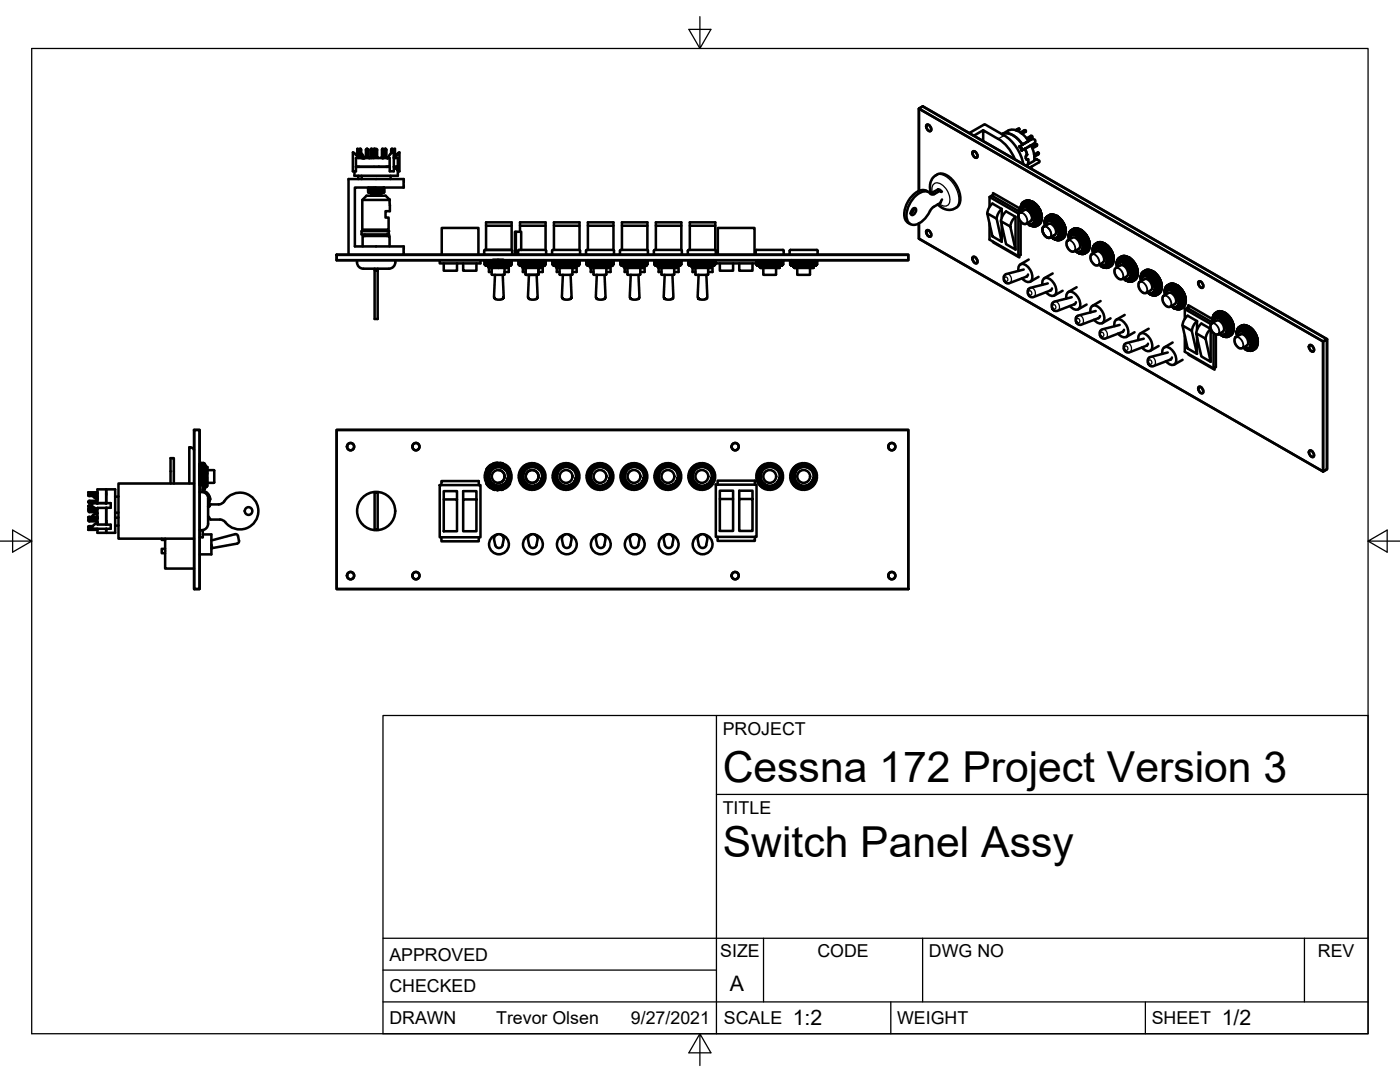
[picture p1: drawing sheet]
<svg xmlns="http://www.w3.org/2000/svg" width="279mm" height="216mm" viewBox="0 0 279 216" stroke-linecap="round" stroke-linejoin="round" font-family="sans-serif">
<defs><g id="words">
<g font-size="8.5">
<text x="144.3" y="156">Cessna 172 Project Version 3</text>
<text x="144.3" y="171">Switch Panel Assy</text>
</g>
<g font-size="4.3">
<text x="145.7" y="197.7">A</text>
<text x="158.2" y="204.6">1:2</text>
<text x="243.8" y="204.6">1/2</text>
</g>
<g font-size="3.5">
<text x="144.3" y="146.6">PROJECT</text>
<text x="144.3" y="162.3">TITLE</text>
<text x="77.7" y="191.7">APPROVED</text>
<text x="143.7" y="191">SIZE</text>
<text x="163.1" y="191">CODE</text>
<text x="185.4" y="191">DWG NO</text>
<text x="263" y="191">REV</text>
<text x="77.7" y="198">CHECKED</text>
<text x="77.7" y="204.4">DRAWN</text>
<text x="99" y="204.4">Trevor Olsen</text>
<text x="125.9" y="204.4">9/27/2021</text>
<text x="144.5" y="204.4">SCALE</text>
<text x="179" y="204.4">WEIGHT</text>
<text x="229.8" y="204.4">SHEET</text>
</g>
</g></defs>
<!-- layer: Visible -->
<g fill="none" stroke="#000" stroke-width=".51">
<path d="M70.4 30.4v3.8h.6v-.9h6.8v.9h.8l-.1-3.8-.7 .5M70.4 30.4l.6 .4M71 30.9l.6 .6M71 31.5h6.8v1.8h-6.8zM71.3 31.2v-1.5h.2v1.7M71.4 33.3h.1M71.5 35.1v.6M71.5 30.5v.9M71.5 33.3h.1M71.7 30.9h.1M71.7 31.4h.1M71.7 31.4l-.1 .1"/>
<path d="M71.7 29.9v1.5M71.7 33.3h.1M71.7 29.9l.1-.2 .1 1.7M71.7 30.4l-.1 .1 .1 .3M71.8 29.7h.2M71.9 31.4h.2M72 31.4v.1M72 29.7l.1 1.7M72.1 30.6l.2 .3M72.1 31.4l.1 .1M72.2 31.5h.5M72.2 35.1v.6"/>
<path d="M72.2 31.5h.1M72.3 31.5h.1M72.3 39.9h5.5l-.8-.8h-3.8l-.9 .8v5.9h5.3v-2.4h-.7v-1.3h.9v-2.2M72.3 30.9l.5 .6M72.4 31.5h.1M72.5 31.5h.1M72.6 31.5h.1M72.7 31.5h.1M73.2 29.7l.3 .2M73.4 29.9v1.5M73.4 29.9l-.2-.2-.2 .2v1.5l-.1 .1M73.4 31.4l.2 .1"/>
<path d="M73.5 37.5v.1M73.5 37.7v.1M73.5 38v.1M73.5 38.2v.1M73.5 38.3l.1 .1M73.5 38.1h.1M73.5 37.8l.1 .1M73.5 37.6l.1 .1M73.6 37.4l-.1 .1M73.6 38.4h2.3M73.6 37.7h-.1M73.6 37.9l-.1 .1"/>
<path d="M73.6 38.1l-.1 .1M73.6 31.5h.6M73.9 29.9v1.5l-.2 .1M73.9 29.9l.1-.1h.2v1.6h.2M74.1 29.7l.2 .2v1.5M74.1 38.4v.7M74.2 38.4v.7M74.3 31.4l.1 .1M74.3 38.4v.7M74.4 38.4v.7M74.4 31.4l.1 .1M74.4 31.4h.1"/>
<path d="M74.6 38.4v.7M74.6 33.3h.1M74.7 29.7l-.2 .2v1.5M74.7 38.4v.7M74.9 37.4l-1.4 .1M74.9 38.4v.7M74.9 29.8l-.2-.1-.2 .2v1.5h-.1M75.1 38.4v.7M75.2 38.4v.7M75.3 38.4v.7M75.3 31.4v-1.5l-.2-.2-.2 .2v1.5l-.2 .1M75.3 31.4l.2 .1"/>
<path d="M75.4 38.4v.7M75.6 38.4v.7M75.6 33.3h.1M75.7 38.4v.7M75.8 38.4v.7M75.9 38.4h.7zM75.9 38.4v.7M76 38.4v.7M76.1 38.4v.7M76.4 31.4l-.1 .1M76.4 31.5h.1M76.4 29.7l-.1 .1-.1 1.6"/>
<path d="M76.5 31.5h-.2M76.5 31.5h.1M76.5 37.5l-2.9 .2M76.5 38.3l-2.9 .1M76.5 38l-2.9 .1M76.5 37.8l-2.9 .1M76.5 37.5l.1 .1M76.5 38.3l.1 .1M76.5 38l.1 .1M76.5 37.8l.1 .1M76.6 31.4l-.2-1.7v1.7h-.2l-.1 .1M76.6 37.9l-3.1 .1"/>
<path d="M76.6 38.1l-3.1 .1M76.6 38.1l-3.1 .2M76.6 38l-3.1 .1M76.6 37.7l-3.1 .1M76.6 37.4l-3.1 .2M76.6 37.6l-3.1 .1M76.6 37.4h.1M76.6 37.6v.1M76.6 37.9v.1M76.6 38.2l-.1 .1M76.6 38h-.1M76.6 37.7l-.1 .1"/>
<path d="M76.6 37.4l-.1 .1M76.7 31.4l-.1 .1M76.9 29.7h.1M76.9 29.7l-.2 .2v1.5M77.1 33.3h.1M77.2 31.4l-.1-1.5-.1-.2-.2 .2v1.5l-.3 .1M77.2 31.4l.1 .1M77.3 31.5h.1M77.4 33.3h.1M77.5 33.3h.1M77.8 30.9l-.5 .6M78 35.1v.6"/>
<path d="M78.3 29.7l-.2 .1v.8M78.4 30.4l-.1-.7-.1 .8M78.6 31.5h.8v3.6h-8.7v-.9M78.6 33.3h.5M78.6 31.4l.1-1.7h.1v1.7h-.1v.1M78.8 31.4v.1M79.1 33.3l.1 .5 .2-.5M79.1 30.8l.6-.4-.3 .5M79.1 30.9l-.3 .3M79.2 33.8h.1M79.4 33.3h.1M79.4 30.9l-.6 .5"/>
<path d="M79.7 30.4v3.8h-.3M184.9 25a.74 .74 0 0 1 .8 .3 .74 .74 0 0 1-.1 .9 .96 .96 0 0 1-.7-1.2zM185.3 38.3a2.24 2.24 0 0 0-3.1 .6 5.2 5.2 0 0 0-1.6 4.8l.3 .4 .8 .6M187 34.8l-.8 .6-.5 1-.1 1 .2 1.2M187.1 34.8a2.92 2.92 0 0 1 3.3 1.5 5 5 0 0 1 1.1 4.3l-.6 .8M187.3 37.8l.4 .3M187.3 37.8l-1.7 .8M187.6 38.1l-1.1 .6-.6 .1a1.75 1.75 0 0 0-2.5-.2 5.2 5.2 0 0 0-2.3 5.4 1.57 1.57 0 0 0 2.5 .5 11.1 11.1 0 0 0 2.5-3.1l.2-.1M187.6 38.1l.2 .2 .2-.1M188 39.8l-.2 .5M193.5 26.5l3-1.7 3.9 2.2a8.7 8.7 0 0 1 3.8 5.7M194.1 30.3a.74 .74 0 0 1 .8 .3 .74 .74 0 0 1-.1 .9 .96 .96 0 0 1-.7-1.2z"/>
<path d="M196.2 26l-1.8 1.1M197.5 39.3v2M198.2 39.2v-.7l5.2 3.1v.6M199.2 27.7l-3-1.7v2.1M199.2 27.7l1.7 1.4 .9 1.2 .7 1.5M200 26.8a3.1 3.1 0 0 1 3.5 1.4l.6 .7M200 26.8a3.1 3.1 0 0 1 3.5 1.3l.6 .7M200 26.8a2.79 2.79 0 0 1 4.1 0l1.2 1.3M203.1 25.7l-.4 .3M203.1 25.7h.3l-.6 .3M203.4 25.9l-.4 .2M203.4 25.7l.1 .1"/>
<path d="M203.4 29.2v.1M203.4 29.2a.56 .56 0 0 1 .5 .8M203.4 29.2l.5 .8M203.5 25.8l-.1 .1M204 28.9l1.3-.8zM204.4 26l-.8 .4M204.4 26h.3v.2M204.5 29.7l-.6 .4M204.5 29.7l.5 1.1M204.6 29.7l.4 1.1M204.7 26.2l-.8 .4M204.7 26.3l-.7 .4"/>
<path d="M204.7 26.1v.1M204.7 26.2v.1M204.9 31.8h.1M204.9 27.6l.8-.5 .3 .1v.2l-.9 .5M205 30.9h.1M205 30.9l-.3 .2v.4l.2 .3h.2M205 30.9l-.2 .2-.1 .5 .2 .2h.2M205.1 31.8h.1M205.2 31.8v.2a.84 .84 0 0 1-.5 1.1M205.2 32.8h.1M205.2 31.8h-.1M205.2 31.7v1.1"/>
<path d="M205.6 29.1l-1.1 .6M205.6 29.1h.1M205.8 29l-1.3 .7M205.8 27.9l-2.4 1.3M205.8 29l.5 1.6 .1 1.5-1.2 .7M205.8 27.9l.6-.1 .2 .4-.3 .5-.7 .4M205.9 27.5l-.8 .4M206 33.2l-.4 .3M206 27.4l-.1 .1M206.4 31.8l.9 .2 .2 .3-.2 .1M206.7 28.8l-.8 .4M206.7 28.7v.1"/>
<path d="M206.7 31.8l.1-.1 .2 .2M206.8 28.8l-.9 .5M206.8 28.7l.2 .1-.1 .3M206.8 28.7l-.1 .1M206.9 29.1l-.9 .5M207.2 30.8l-.8 .5M207.2 30.5l-.8 .5M207.2 30.5l.1 .1-.1 .2M207.3 30.5l-.2-.1-.7 .4M207.3 32.4l-1.8 1.1M67.2 50.8h114.1v1.1h-114.1zM67.2 50.9h114.1v1h-114.1z"/>
<path d="M69.6 50.8v-15.1h11v1.7h-9.8v11.8h9.8v1.6M71.2 51.9a1.36 1.36 0 0 0 1.3 1.7M72.2 46.1h5.4v.7h-5.4zM72.4 49.2v-2.1h5.3v2.1M72.8 46.8v.3M74.8 53.6v10h.6v-9.6h-.6M75.4 53.6v.4M77.3 46.8v.3M78.9 51.9a1.49 1.49 0 0 1-1.9 1.7h-4.5M87.8 51.9v.7h8.1v-.7M88.2 50.8v-5.3h7.3v5.3M88.6 52.6v1.4h2.6v-1.4"/>
<path d="M92.4 52.6v1.4h2.7v-1.4M96.7 52.7l.3 .3M96.8 52.7l.2 .3M96.8 52.2l.3-.3-.2 .3v.5l.2 .3-.3-.3M96.9 52.2l.3-.3-.2 .3v.5l.2 .3-.3-.3M97 51.9l-.3 .3v.5l.3 .3h2.4M97 51.9l-.3 .3M97 51.9l-.2 .3v.5l.2 .3M97 45v-.6h5.1v.6M97 49.9v-4.9h5.1v4.9M97 51.9l-.2 .3M97 52.7l.3 .3"/>
<path d="M97.2 52.7l.2 .3M97.2 52.7v-.5l.2-.3-.1 .2 .1 .9M97.3 51.9l-.3 .3v.5l.3 .3M97.3 51.9l-.3 .3M97.3 51.9l-.1 .3 .1 .8M97.3 52.7l.3 .3M97.3 52.7v-.5l.3-.3-.1 .8 .1 .3M97.4 53.3l.2 .1M97.5 53l.1 .1M97.5 52.7l.3 .3M97.5 52.7v-.5l.3-.3v1.1M97.6 53.4v.9h.5"/>
<path d="M97.6 53v.2M97.6 53.1l-.2 .2M97.7 53.5h3.2M97.7 52.7l.3 .3M97.7 52.2v.5l.3 .3M97.9 52.7l.3 .3M98 52.2v.5M98 52.7l.2 .3M98 52.2l.2-.3v1.1M98 51.9l-.3 .3M98 51.9v1.1M98.1 53.5v1.3"/>
<path d="M98.1 54.7l.1 .1M98.2 52.2v.5M98.2 52.7l.2 .3M98.2 54.8h2.4M98.4 51.9l-.2 .3zM98.4 51.9v1.1M98.4 52.2v.5M98.4 52.7l.3 .3M98.4 52.2l.3-.3v1.1M98.7 52.2v.5M98.7 52.7l.2 .3M98.7 52.2l.2-.3v1.1"/>
<path d="M98.8 54.8l-.2 4.5 .2 .3 .6 .2 .8-.1 .3-.4-.2-4.5M99 52.2v.5M99 52.7l.2 .3M99 52.2l.2-.3 .1 .3-.1 .8M99.3 52.2v.5l.1 .3M99.3 53.3l-1.7 .2 1.8-.1M99.3 53l-1.7 .1M99.4 53.1h-1.8M99.4 53.2l-2 .1M99.4 51.9l.2 .3M99.4 51.9l-.1 .3M99.4 51.9l.1 .3"/>
<path d="M99.5 53.2l-2.1 .1M99.5 52.7l-.1 .3M99.6 52.2v.5l-.2 .3h.5M99.7 51.9l.1 .3v.5l-.1 .3-.1-.2zM99.7 53h-.3M99.8 52.7l.1 .3M99.8 52.2l.1-.3 .2 .3v.5l-.2 .3M100.1 52.2l.1-.3 .2 .3v.5l-.2 .3-.1-.3M100.4 52.2v-.3l.2 .3v.5l-.2 .3v-.3M100.6 52.2v-.3l.3 .3v.5l-.3 .3v-.3M100.7 54.7l-.1 .1M100.7 53.5v1.3"/>
<path d="M100.9 52.2v-.3l.2 .3v.5l-.2 .3v-.3M101.1 52.2v-.3l.2 .3v.5l-.2 .3v-.3M101.2 53l-1.7 .1M101.2 53.3l-1.7 .1M101.2 53.3h-1.8M101.2 53l.2 .1-.2 .2 .2 .2h-.5M101.3 52.7l-.1 .3M101.3 52.2l-.1-.3 .3 .3v.5l-.3 .3M101.4 53.1l-2 .1M101.4 53.4l-.5 .1M101.4 53.1l-2.1 .1M101.5 52.2l-.1-.3 .3 .3v.5l-.3 .3 .1-.3"/>
<path d="M101.5 53v1.3h-.8M101.6 51.9l.2 .3v.5l-.2 .3M101.7 52.7l-.2 .3M101.7 52.2l-.2-.3 .3 .3v.5l-.3 .3M101.8 51.9l.2 .3M101.8 51.9l.3 .3v.5l-.3 .3M101.8 52.2l-.1-.3 .2 .3v.5l-.2 .3 .1-.3M101.9 51.9l.2 .3M101.9 51.9l.2 .3v.5l-.2 .3M101.9 52.2l-.2-.3 .3 .3v.5l-.3 .3 .2-.3M102 52.7l-.2 .3M102.1 52.7l-.2 .3"/>
<path d="M102.1 52.7l-.2 .3h-2M102.2 50.8v-.8l-.1-.1h-5.3l-.2 .1 .1 .8M102.8 50.8v-4.6h.2v4.6M103 46.2h1v3.7M103.4 50v.7M103.4 50.7l.1 .1M103.4 50l.2-.1h5.2l.2 .1v.8M103.5 52.7l.3 .3M103.6 52.2l.3-.3-.2 .3v.5l.2 .3-.3-.3M103.7 52.2l.2-.3-.1 .3v.5l.1 .3-.2-.3M103.7 51.9l-.2 .3v.5l.2 .3h2.5M103.8 51.9l-.3 .3"/>
<path d="M103.8 51.9l-.3 .3v.5l.3 .3M103.8 45v-.6h5.1v.6M103.8 46.2v-1.2h5.1v4.9M103.8 51.9l-.2 .3v.5l.2 .3M103.8 52.2l.3-.3-.2 .3 .2 .8-.3-.3M103.9 52.7l.3 .3M103.9 52.2l.3-.3-.1 .2 .1 .9M104.1 52.2l.3-.3v1.1l-.3-.3M104.2 53.3l.2 .1M104.2 53.3h.1M104.3 52.2l.2-.3v1.1l-.2-.3M104.4 53v.2"/>
<path d="M104.5 53.5h3.1M104.5 52.2l.3-.3v1.1l-.3-.3M104.7 52.2l.3-.3v1.1l-.3-.3M104.9 53.5v1.3M104.9 54.7h2.6M105 52.2l.2-.3v1.1l-.2-.3M105.2 51.9v1.1M105.2 52.2l.2-.3v1.1l-.2-.3M105.4 51.9v1.1M105.5 52.2l.2-.3v1.1l-.2-.3M105.6 54.8l-.2 4.5 .2 .3 .5 .2 .8-.1 .4-.4-.2-4.5M105.7 51.9v1.1"/>
<path d="M105.8 52.2l.1-.3v1.1l-.1-.3M105.9 51.9l.1 .3-.1 .8M106 52.2l.2-.3v1.1l-.2-.3M106.2 51.9l.1 .3M106.3 52.7l-.1 .3h.5M106.4 51.9v1.1l-.1-.3zM106.4 51.9l.2 .3-.1 .8-2.1 .1-.2-.1M106.6 52.2l.1-.3v1.1l-.1-.3M106.7 51.9l.2 .3v.5l-.2 .3M106.9 52.2v-.3v1.1v-.3M106.9 51.9l.2 .3v.5l-.2 .3M107.1 52.2l.1-.3v1.1l-.1-.3"/>
<path d="M107.2 51.9l.2 .3v.5l-.2 .3M107.4 52.2v-.3l.3 .3v.5l-.3 .3v-.3M107.5 53.5v1.3M107.7 52.2l-.1-.3 .3 .3v.5l-.3 .3 .1-.3M107.9 52.2l-.1-.3 .3 .3v.5l-.3 .3 .1-.3M108 53.3l-3.6 .1v.9h.5M108 53.3l-3.6 .2M108 53.3l.2 .1M108.1 52.2l-.1-.3 .3 .3v.5l-.3 .3 .1-.3M108.2 53.1l-4 .2M108.2 53.4l-.6 .1M108.2 53.1l-.3-.1-2.8 .1-.9 .2"/>
<path d="M108.2 53.1l-.2 .2M108.3 52.2l-.1-.3 .3 .3v.5l-.3 .3 .1-.3M108.3 53v1.3h-.8M108.5 52.7l-.2 .3M108.5 52.2l-.2-.3 .3 .3v.5l-.3 .3M108.6 52.2l-.2-.3 .3 .3v.5l-.3 .3 .2-.3M108.6 51.9l.3 .3-.3-.3 .3 .3v.5l-.2 .3 .2-.3-.3 .3h-1.9M108.7 52.2l-.2-.3 .3 .3v.5l-.3 .3 .2-.3M108.8 52.2l-.2-.3 .3 .3v.5l-.3 .3 .2-.3M110.2 50v.7M110.2 50l.1-.1h5.3l.2 .1-.1 .8M110.2 50.7v.1"/>
<path d="M110.3 52.7l.2 .3M110.3 52.2l.3-.3-.2 .3v.5l.2 .3-.3-.3M110.4 52.2l.2-.3-.2 .3v.5l.2 .3-.2-.3M110.4 52.2l.3-.3-.1 .3v.5l.1 .3-.3-.3M110.5 51.9l-.2 .3v.5l.2 .3M110.5 53h2.5M110.5 51.9l-.2 .3M110.6 45v-.6h5.1v.6M110.6 49.9v-4.9h5.1v4.9M110.6 52.2l.2-.3-.1 .3 .1 .8-.2-.3M110.7 52.2l.3-.3-.1 .2 .1 .9-.3-.3M110.9 52.2l.2-.3v1.1l-.2-.3"/>
<path d="M111 53.3l.2 .1M111 53.3h.1M111 53l.2 .1M111.1 52.2l.2-.3v1.1l-.2-.3M111.1 53.4v.9h.6M111.1 53v.2M111.2 53.1l-.2 .2M111.2 53.1h.1M111.3 53.5h3.1M111.3 52.2l.2-.3v1.1l-.2-.3M111.5 52.2l.2-.3v1.1l-.2-.3M111.7 53.5v1.3"/>
<path d="M111.7 54.7h2.5M111.7 52.2l.3-.3v1.1l-.3-.3M112 51.9v1.1M112 52.2l.2-.3v1.1l-.2-.3M112.2 51.9v1.1M112.3 52.2l.2-.3v1.1l-.2-.3M112.3 54.8l-.2 4.5 .3 .3 .5 .2 .8-.1 .4-.4-.2-4.5M112.5 51.9v1.1M112.5 52.2l.2-.3v1.1l-.2-.3M112.7 51.9l.1 .3-.1 .8M112.8 52.2l.2-.3v1.1l-.2-.3M113 51.9l.1 .3"/>
<path d="M113.1 52.7l-.1 .3h.5M113.2 51.9v1.1l-.1-.3zM113.2 51.9l.2 .3v.5l-.2 .3M113.3 53l-2.1 .1M113.4 52.2l.1-.3v1.1l-.1-.3M113.5 51.9l.2 .3v.5l-.2 .3M113.7 52.2v-.3v1.1v-.3M113.7 51.9l.2 .3v.5l-.2 .3M113.9 52.2l.1-.3v1.1l-.1-.3M114 51.9l.2 .3v.5l-.2 .3M114.2 52.2v-.3l.2 .3v.5l-.2 .3v-.3M114.2 53.5v1.3"/>
<path d="M114.4 52.2v-.3l.3 .3v.5l-.3 .3v-.3M114.7 52.2l-.1-.3 .3 .3v.5l-.3 .3 .1-.3M114.7 53l-3.5 .1M114.7 53.3l-3.5 .2 3.5-.2M114.7 53.3l.2 .1M114.8 53l.1 .1M114.9 52.2l-.1-.3 .3 .3v.5l-.3 .3 .1-.3M114.9 53.1l-3.9 .2M114.9 53.4l-.5 .1M114.9 53.1l-.2 .2M115.1 52.2l-.2-.3 .3 .3v.5l-.3 .3 .2-.3M115.1 53v1.3h-.9"/>
<path d="M115.2 52.7l-.1 .3M115.2 52.2l-.1-.3 .3 .3v.5l-.3 .3M115.4 52.2l-.2-.3 .3 .3v.5l-.3 .3 .2-.3M115.4 51.9l.3 .3-.3-.3 .3 .3v.5l-.3 .3 .2-.3-.2 .3h-1.9M115.5 52.2l-.2-.3 .3 .3v.5l-.3 .3 .2-.3M115.6 52.2l-.2-.3 .2 .3v.5l-.2 .3 .2-.3M117 52.2l.3-.3-.2 .3v.5l.2 .3-.3-.3zM117.1 49.9h5.3l.1 .1v.8M117.1 49.9l-.2 .1 .1 .8M117.1 52.2l.3-.3-.2 .3v.5l.2 .3-.3-.3M117.2 52.2l.3-.3-.2 .3v.5l.2 .3-.3-.3M117.3 53h2.4"/>
<path d="M117.3 45v-.6h5.1v.6M117.3 49.9v-4.9h5.1v4.9M117.3 52.2l.3-.3-.1 .3 .1 .8-.3-.3M117.5 52.7l.3 .3M117.5 52.2l.3-.3-.2 .2 .2 .9M117.6 52.2l.3-.3v1.1l-.3-.3M117.8 53.3l.1 .1M117.8 53.3h.1M117.8 53l.1 .1M117.8 52.2l.3-.3v1.1l-.3-.3M117.9 53.4v.9h.5M117.9 53v.2"/>
<path d="M117.9 53.1l-.1 .2M117.9 53.1h.1M118 53.5h3.2M118 52.2l.3-.3v1.1l-.3-.3M118.3 52.2l.2-.3v1.1l-.2-.3M118.4 53.5v1.3M118.5 54.7h2.5M118.5 52.2l.2-.3v1.1l-.2-.3M118.7 51.9v1.1M118.8 52.2l.2-.3v1.1l-.2-.3M119 51.9v1.1M119 52.2l.2-.3v1.1l-.2-.3"/>
<path d="M119.1 54.8l-.2 4.5 .2 .3 .6 .2 .8-.1 .3-.4-.2-4.5M119.2 51.9v1.1M119.3 52.2l.2-.3v1.1l-.2-.3M119.5 51.9l.1 .3-.1 .8M119.6 52.2l.1-.3v1.1l-.1-.3M119.7 51.9l.2 .3M119.9 52.7l-.2 .3h.5M120 51.9v1.1l-.1-.3zM120 51.9l.2 .3v.5l-.2 .3M120 53l-2.1 .1M120.2 52.2v-.3v1.1v-.3M120.2 51.9l.2 .3v.5l-.2 .3"/>
<path d="M120.4 52.2l.1-.3v1.1l-.1-.3M120.5 51.9l.2 .3v.5l-.2 .3M120.7 52.2v-.3v1.1v-.3M120.7 51.9l.3 .3v.5l-.3 .3M121 52.2v-.3l.2 .3v.5l-.2 .3v-.3M121 53.5v1.3M121.2 52.2v-.3l.2 .3v.5l-.2 .3v-.3M121.4 52.2v-.3l.2 .3v.5l-.2 .3v-.3M121.5 53l-3.6 .1M121.5 53.3l-3.6 .2 3.6-.2M121.5 53.3l.2 .1M121.5 53l.2 .1"/>
<path d="M121.6 52.7v.3M121.6 52.2v-.3l.2 .3v.5l-.2 .3M121.7 53.1l-3.9 .2M121.7 53.4l-.5 .1M121.7 53.1l-.2 .2M121.8 52.2l-.1-.3 .3 .3v.5l-.3 .3 .1-.3M121.9 53v1.3h-.9M122 52.7l-.1 .3M122 52.2l-.1-.3 .2 .3v.5l-.2 .3M122.1 52.2l-.1-.3 .3 .3v.5l-.3 .3 .1-.3M122.2 51.9l.2 .3M122.3 52.2l-.2-.3 .2 .3v.5l-.2 .3 .2-.3"/>
<path d="M122.3 52.2l-.2-.3 .3 .3v.5l-.3 .3 .2-.3M122.4 52.7l-.2 .3h-2M122.4 52.2l-.2-.3 .2 .3v.5l-.2 .3 .2-.3M123.8 52.2l.3-.3-.3 .3v.5l.3 .3-.3-.3M123.8 52.2l.3-.3-.2 .3v.5l.2 .3-.3-.3M123.9 52.2l.3-.3-.2 .3v.5l.2 .3-.3-.3M124 52.2l.3-.3-.2 .3v.5l.2 .3-.3-.3M124.1 51.9l-.3 .3v.5l.3 .3h2.4M124.1 52.2l.3-.3-.2 .3 .2 .8-.3-.3M124.1 45v-.6h5.1v.6M124.1 49.9v-4.9h5.1v4.9M124.2 52.2l.3-.3-.1 .2 .1 .9-.3-.3"/>
<path d="M124.4 52.2l.3-.3v1.1l-.3-.3M124.5 53.3l.2 .1M124.5 53.3h.1M124.6 53l.1 .1M124.6 52.2l.3-.3v1.1l-.3-.3M124.7 53.4v.9h.5M124.7 53v.2M124.7 53.1l-.2 .2M124.7 53.1h.1M124.8 53.5h3.1M124.8 52.2l.3-.3v1.1l-.3-.3M125 52.2l.3-.3v1.1l-.3-.3"/>
<path d="M125.2 53.5v1.3M125.2 54.7l2.5 .1M125.3 52.2l.2-.3v1.1l-.2-.3M125.5 51.9v1.1M125.5 52.2l.3-.3v1.1l-.3-.3M125.8 51.9v1.1M125.8 52.2l.2-.3v1.1l-.2-.3M125.9 54.8l-.2 4.5 .2 .3 .5 .2 .9-.1 .3-.4-.2-4.5M126 51.9v1.1M126.1 52.2l.2-.3v1.1l-.2-.3M126.3 51.9l.1 .3-.1 .8M126.4 52.2l.1-.3v1.1l-.1-.3"/>
<path d="M126.5 51.9l.1 .3M126.6 52.7l-.1 .3h.5M126.7 51.9l.1 1.1-.2-.3zM126.8 51.9l.1 .3v.5l-.1 .3M126.8 53l-2.1 .1M126.9 52.2l.1-.3v1.1l-.1-.3M127 51.9l.2 .3v.5l-.2 .3M127 53h1.9M127.2 52.2l.1-.3v1.1l-.1-.3M127.3 51.9l.2 .3v.5l-.2 .3M127.5 52.2v-.3v1.1v-.3M127.5 51.9l.2 .3v.5l-.2 .3"/>
<path d="M127.7 52.2v-.3l.3 .3v.5l-.3 .3v-.3M127.8 54.7l-.1 .1M127.8 53.5v1.3M128 52.2v-.3l.2 .3v.5l-.2 .3v-.3M128.2 52.2l-.1-.3 .3 .3v.5l-.3 .3 .1-.3M128.3 53l-3.6 .1M128.3 53.3l-3.6 .2 3.6-.2M128.3 53.3l.2 .1M128.3 53l.2 .1M128.4 52.7l-.1 .3M128.4 52.2l-.1-.3 .3 .3v.5l-.3 .3M128.5 53.1l-4 .2"/>
<path d="M128.5 53.4l-.6 .1M128.5 53.1l-.2 .2M128.6 52.2l-.1-.3 .3 .3v.5l-.3 .3 .1-.3M128.7 53v1.3h-.9M128.8 52.2l-.2-.3 .3 .3v.5l-.3 .3 .2-.3M128.9 52.2l-.2-.3 .3 .3v.5l-.3 .3 .2-.3M128.9 51.9l.2 .3M128.9 51.9l.3 .3v.5l-.3 .3M128.9 51.9l.3 .3M129 52.2l-.2-.3 .3 .3v.5l-.3 .3 .2-.3M129.1 52.7l-.2 .3M129.1 49.9h-5.2l-.2 .1 .1 .8"/>
<path d="M129.1 49.9l.2 .1v.8M129.2 52.7l-.3 .3M129.2 52.2l-.3-.3 .3 .3v.5l-.3 .3 .3-.3M130.5 50v.7M130.5 50l.2-.1h5.2l.2 .1-.1 .8M130.5 50.7v.1M130.6 52.2l.3-.3-.3 .3v.5l.3 .3-.3-.3M130.6 52.2l.3-.3-.2 .3v.5l.2 .3-.3-.3M130.7 52.2l.3-.3-.2 .3v.5l.2 .3-.3-.3M130.8 52.2l.2-.3-.1 .3v.5l.1 .3-.2-.3M130.8 51.9l-.2 .3v.5l.2 .3h2.5M130.9 52.2l.3-.3-.2 .3v.5l.2 .3-.3-.3"/>
<path d="M130.9 45v-.6h5.1v.6M130.9 49.9v-4.9h5.1v4.9M131 52.7l.3 .3M131 52.2l.3-.3-.1 .2 .1 .9M131.2 52.2l.3-.3v1.1l-.3-.3M131.3 53.3l.2 .1M131.3 53.3h.1M131.4 52.2l.2-.3v1.1l-.2-.3M131.4 53v.2M131.6 53.5h3.1M131.6 52.2l.2-.3v1.1l-.2-.3M131.8 52.2l.3-.3v1.1l-.3-.3"/>
<path d="M132 53.5v1.3M132 54.7h2.6M132.1 52.2l.2-.3v1.1l-.2-.3M132.3 51.9v1.1M132.3 52.2l.2-.3v1.1l-.2-.3M132.5 51.9v1.1M132.6 52.2l.2-.3v1.1l-.2-.3M132.7 54.8l-.2 4.5 .2 .4 .5 .1 .8-.1 .4-.4-.2-4.5M132.8 51.9v1.1M132.9 52.2l.1-.3v1.1l-.1-.3M133 51.9l.1 .3-.1 .8M133.1 52.2l.2-.3v1.1l-.2-.3"/>
<path d="M133.3 51.9l.1 .3M133.4 52.7l-.1 .3h.5M133.5 51.9v1.1l-.1-.3zM133.5 51.9l.2 .3-.1 .8-2.1 .1-.2-.1M133.7 52.2l.1-.3v1.1l-.1-.3M133.8 51.9l.2 .3v.5l-.2 .3M134 52.2v-.3v1.1v-.3M134 51.9l.2 .3v.5l-.2 .3M134.2 52.2l.1-.3v1.1l-.1-.3M134.3 51.9l.2 .3v.5l-.2 .3M134.5 52.2v-.3l.2 .3v.5l-.2 .3v-.3M134.6 53.5v1.3"/>
<path d="M134.7 52.2v-.3l.3 .3v.5l-.3 .3v-.3M135 52.2l-.1-.3 .3 .3v.5l-.3 .3 .1-.3M135 53l-3.3 .1-.4 .2M135.1 53.3l-3.7 .1v.9h.6M135.1 53.3l-3.6 .2M135.1 53.3l.2 .1M135.1 53l.2 .1M135.2 52.7l-.1 .3M135.2 52.2l-.1-.3 .3 .3v.5l-.3 .3M135.3 53.1l-4 .2M135.3 53.4l-.6 .1M135.3 53.1l-.2 .2"/>
<path d="M135.4 52.2l-.1-.3 .3 .3v.5l-.3 .3 .1-.3M135.4 53v1.3h-.8M135.6 52.7l-.2 .3M135.6 52.2l-.2-.3 .3 .3v.5l-.3 .3M135.7 52.2l-.2-.3 .3 .3v.5l-.3 .3 .2-.3M135.7 51.9l.3 .3v.5l-.3 .3h-1.9M135.8 52.2l-.2-.3 .3 .3v.5l-.3 .3 .2-.3M135.9 52.2l-.2-.3 .3 .3v.5l-.3 .3 .2-.3M137.3 50v.7M137.3 50.7v.1M137.3 50l.1-.1h5.3l.2 .1-.1 .8M137.4 52.7l.2 .3"/>
<path d="M137.4 52.2l.3-.3-.2 .3v.5l.2 .3-.3-.3M137.5 52.2l.2-.3-.2 .3v.5l.2 .3-.2-.3M137.5 52.2l.3-.3-.2 .3v.5l.2 .3-.3-.3M137.6 51.9l-.2 .3v.5l.2 .3M137.6 53h2.5M137.6 51.9l-.2 .3M137.6 52.2l.3-.3-.1 .3v.5l.1 .3-.3-.3M137.7 45v-.6h5v.6M137.7 49.9v-4.9h5v4.9M137.8 52.2l.3-.3-.1 .2 .1 .9-.3-.3M138 52.2l.2-.3v1.1l-.2-.3M138.1 53.3l.2 .1"/>
<path d="M138.1 53.3h.1M138.1 53l.2 .1M138.2 52.2l.2-.3v1.1l-.2-.3M138.2 53.4v.9h.6M138.2 53v.2M138.3 53.1l-.2 .2M138.3 53.1h.1M138.3 53.5h3.2M138.4 52.2l.2-.3v1.1l-.2-.3M138.6 52.2l.2-.3v1.1l-.2-.3M138.8 53.5v1.3M138.8 54.7h2.5"/>
<path d="M138.8 52.2l.3-.3v1.1l-.3-.3M139.1 51.9v1.1M139.1 52.2l.2-.3v1.1l-.2-.3M139.3 51.9v1.1M139.4 52.2l.2-.3v1.1l-.2-.3M139.4 54.8l-.2 4.5 .2 .3 .6 .2 .8-.1 .4-.4-.2-4.5M139.6 51.9v1.1M139.6 52.2l.2-.3v1.1l-.2-.3M139.8 51.9l.1 .3-.1 .8M139.9 52.2l.2-.3v1.1l-.2-.3M140.1 51.9l.1 .3M140.2 52.7l-.1 .3h.5"/>
<path d="M140.3 51.9v1.1l-.1-.3zM140.3 51.9l.2 .3v.5l-.2 .3M140.4 53l-2.1 .1M140.5 52.2l.1-.3v1.1l-.1-.3M140.6 51.9l.2 .3v.5l-.2 .3M140.6 53h1.9M140.8 52.2v-.3v1.1v-.3M140.8 51.9l.2 .3v.5l-.2 .3M141 52.2l.1-.3v1.1l-.1-.3M141.1 51.9l.2 .3v.5l-.2 .3M141.3 52.2v-.3l.2 .3v.5l-.2 .3v-.3M141.3 53.5v1.3"/>
<path d="M141.5 52.2v-.3l.3 .3v.5l-.3 .3v-.3M141.8 52.2l-.1-.3 .3 .3v.5l-.3 .3 .1-.3M141.8 53l-3.5 .1M141.8 53.3l-3.5 .2 3.5-.2M141.8 53.3l.2 .1M141.9 53l.1 .1M142 52.2l-.1-.3 .3 .3v.5l-.3 .3 .1-.3M142 53.1l-3.9 .2M142 53.4l-.5 .1M142 53.1l-.2 .2M142.2 52.2l-.2-.3 .3 .3v.5l-.3 .3 .2-.3M142.2 53v1.3h-.9"/>
<path d="M142.3 52.7l-.1 .3M142.3 52.2l-.1-.3 .3 .3v.5l-.3 .3M142.5 52.2l-.2-.3 .3 .3v.5l-.3 .3 .2-.3M142.5 51.9l.2 .3zM142.5 51.9l.2 .3v.5l-.2 .3M142.6 52.2l-.2-.3 .3 .3v.5l-.3 .3 .2-.3M142.7 52.2l-.2-.3 .2 .3v.5l-.2 .3 .2-.3M142.7 52.8l-.2 .2zM142.9 51.9v.7h8M143.3 50.8v-5.3h7.3v5.3M143.7 52.6v1.4h2.6v-1.4M147.5 52.6v1.4h2.7v-1.4"/>
<path d="M151 51.9v.2M151 52.1l.2-.2-.3 .3 .3-.3-.2 .3v.5l.2 .3-.3-.3zM151 52.2l.3-.3-.2 .3v.5l.2 .3-.3-.3M151.1 52.2l.3-.3-.2 .3v.5l.2 .3-.3-.3M151.2 53h2.4M151.2 52.2l.3-.3-.2 .3v.5l.2 .3-.3-.3M151.3 52.2l.3-.3-.1 .2 .1 .9-.3-.3M151.5 52.2l.3-.3v1.1l-.3-.3M151.6 53.3l.2 .1M151.6 53.3h.1M151.7 53l.1 .1M151.7 52.2l.3-.3v1.1l-.3-.3"/>
<path d="M151.8 53.1l-.2 .2M151.8 53.1h.1M151.9 53.5h3.1M151.9 52.2l.3-.3v1.1l-.3-.3M152.1 52.2l.3-.3v1.1l-.3-.3M152.3 53.5v1.3M152.4 54.7l2.4 .1M152.4 52.2l.2-.3v1.1l-.2-.3M152.6 51.9v1.1M152.6 52.2l.2-.3v1.1l-.2-.3M152.8 51.9v1.1M152.9 52.2l.2-.3v1.1l-.2-.3"/>
<path d="M153.1 51.9v1.1M153.2 52.2l.2-.3v1.1l-.2-.3M153.4 51.9l.1 .3-.1 .8M153.5 52.2l.1-.3v1.1l-.1-.3M153.6 51.9l.2 .3M153.8 52.7l-.2 .3h.5M153.8 51.9l.1 1.1-.1-.2zM153.9 51.9l.1 .3v.5l-.1 .3M153.9 53l-2.1 .1M154 52.2l.1-.3v1.1l-.1-.3M154.1 51.9l.2 .3v.5l-.2 .3M154.1 53h2"/>
<path d="M154.3 52.2l.1-.3v1.1l-.1-.3M154.4 51.9l.2 .3v.5l-.2 .3M154.6 52.2v-.3v1.1v-.3M154.6 51.9l.2 .3v.5l-.2 .3M154.8 52.2v-.3l.3 .3v.5l-.3 .3v-.3M154.9 53.5v1.3M154.9 54.7l-.1 .1M155.1 52.2l-.1-.3 .3 .3v.5l-.3 .3 .1-.3M155.3 52.2l-.1-.3 .3 .3v.5l-.3 .3 .1-.3M155.4 53l-3.6 .1M155.4 53.3l-3.6 .2 3.6-.2M155.4 53.3l.2 .1"/>
<path d="M155.4 53l.2 .1M155.5 52.7l-.1 .3M155.5 52.2l-.1-.3 .3 .3v.5l-.3 .3M155.6 53.1l-4 .2M155.6 53.4l-.6 .1M155.6 53.1l-.2 .2M155.7 52.2l-.1-.3 .3 .3v.5l-.3 .3 .1-.3M155.9 52.2l-.2-.3 .3 .3v.5l-.3 .3 .2-.3M156 52.2l-.1-.3 .2 .3v.5l-.2 .3 .1-.3M156 51.9l.3 .3M156 51.9l.3 .3v.5l-.3 .3M156.1 51.9l.2 .3"/>
<path d="M156.1 52.2l-.2-.3 .3 .3v.5l-.3 .3 .2-.3M156.2 52.2l-.2-.3 .3 .3v.5l-.3 .3 .2-.3M156.2 49.9h-5.2l-.2 .1 .1 .8M156.2 49.9l.2 .1v.8M156.3 52.7l-.3 .3M156.3 52.7l-.2 .3M157.6 50v.7M157.6 50.7v.1M157.6 50l.2-.1h5.2l.2 .1-.1 .8M157.8 52.2l.3-.3-.2 .3v.5l.2 .3-.3-.3M157.9 52.2l.2-.3-.1 .3v.5l.1 .3-.2-.3M157.9 51.9l-.2 .3 .3-.3-.2 .3v.5l.2 .3-.3-.3 .2 .3-.2-.3v-.5z"/>
<path d="M157.9 51.9l-.2 .3v.5l.2 .3h2.5M158 52.2l.3-.3-.2 .3v.5l.2 .3-.3-.3M158.1 52.7l.3 .3M158.1 52.2l.3-.3-.1 .2 .1 .9M158.3 52.2l.3-.3v1.1l-.3-.3M158.4 53.3l.2 .1M158.4 53.3h.1M158.4 53l.2 .1M158.5 52.2l.2-.3v1.1l-.2-.3M158.6 53.1l-.2 .2M158.7 53.5h3.1M158.7 52.2l.2-.3v1.1l-.2-.3"/>
<path d="M158.9 52.2l.3-.3v1.1l-.3-.3M159.1 53.5v1.3M159.1 54.7h2.5M159.2 52.2l.2-.3v1.1l-.2-.3M159.4 51.9v1.1M159.4 52.2l.2-.3v1.1l-.2-.3M159.6 51.9v1.1M159.7 52.2l.2-.3v1.1l-.2-.3M159.9 51.9v1.1M160 52.2l.1-.3v1.1l-.1-.3M160.1 51.9l.1 .3-.1 .8M160.2 52.2l.2-.3v1.1l-.2-.3"/>
<path d="M160.4 51.9l.1 .3M160.5 52.7l-.1 .3h.5M160.6 51.9v1.1l-.1-.2zM160.6 51.9l.2 .3-.1 .8-2.1 .1M160.8 52.2l.1-.3v1.1l-.1-.3M160.9 51.9l.2 .3v.5l-.2 .3M161.1 52.2v-.3v1.1v-.3M161.1 51.9l.3 .3v.5l-.3 .3M161.4 52.2v-.3v1.1v-.3M161.4 51.9l.2 .3v.5l-.2 .3M161.6 52.2v-.3l.2 .3v.5l-.2 .3v-.3M161.6 53.5v1.3"/>
<path d="M161.8 52.2v-.3l.3 .3v.5l-.3 .3v-.3M162.1 52.2l-.1-.3 .3 .3v.5l-.3 .3 .1-.3M162.1 53l-3.5 .1M162.2 53.3l-3.6 .2 3.6-.2M162.2 53.3l.1 .1M162.2 53l.1 .1M162.3 52.7l-.1 .3M162.3 52.2l-.1-.3 .3 .3v.5l-.3 .3M162.3 53.1l-3.9 .2M162.3 53.4l-.5 .1M162.3 53.1l-.1 .2M162.5 52.2l-.1-.3 .2 .3v.5l-.2 .3 .1-.3"/>
<path d="M162.6 52.2l-.1-.3 .3 .3v.5l-.3 .3 .1-.3M162.8 52.2l-.2-.3 .3 .3v.5l-.3 .3 .2-.3M162.8 51.9l.3 .3v.5l-.3 .3h-1.9M162.9 52.2l-.2-.3 .3 .3v.5l-.3 .3 .2-.3M163 52.2l-.2-.3 .2 .3v.5l-.2 .3 .2-.3M182.1 41.8l.5-.3a.79 .79 0 0 1 .1 .9 .79 .79 0 0 1-.9 .4 1 1 0 0 1 .3-1zM182.4 41.5l-.2 .7-.4 .4M184.9 46a.74 .74 0 0 1 .8 .4 .74 .74 0 0 1-.1 .8 .96 .96 0 0 1-.7-1.2zM187.2 40.8l.7 .6 1.1 .4h1.1l.8-.4M187.6 40.5l-1.3 .8M187.7 40.3l-.1 .2M194.1 51.3a.74 .74 0 0 1 .8 .4 .74 .74 0 0 1-.1 .9 .96 .96 0 0 1-.7-1.3z"/>
<path d="M197 42.6l1.9 1 1 4.6-1.8-1zM197.5 44.6v3.2l5.7 3.3M198.2 48.2v.1l5.2 3.1v-.4M199.7 44.1l1.9 1.1 1.1 4.6-1.9-1.1zM199.9 41.7l-1.8-1.1-.8 1.1-.3 .9M199.9 41.7v1.7M199.9 44.9v3.3M199.9 41.7l-.8 1.1-.2 .8M200.8 42.2l1.9 1.1v6.5M200.8 42.2l-.8 1.1-.2 .8M202.7 43.3l-.8 1-.3 .9M203.2 42.6l-5.7-3.3 .4-.3 5.8 3.4-.5 .2v8.5l.5-.2v-6.7"/>
<path d="M203.3 54.1a.95 .95 0 0 1 .2-1.3 .95 .95 0 0 1 1.3 .1 2.41 2.41 0 0 1 .9 3.2 1.28 1.28 0 0 1-1.7-.6M203.7 41.5v.3M203.7 41.3v.3v-.1M203.8 41.1l-.1 .3v-.1M203.8 40.9v.2l.2-.4-.1 .2M203.9 40.9l-.1 .4v-.2M203.9 41.9l-.1 .3M204 40.8a1.7 1.7 0 0 0-.2 1.5M204.1 40.6l-.1 .2M204.1 40.5l-.2 .5v-.3M204.1 41.5l.6-.2 .5 .2 .9 1-.6-.7-.7-.5-.6 .1-.3 .5zM204.1 40.5v.2"/>
<path d="M204.1 40.5l.1-.1-.2 .4M204.2 41.3l.4-.3 .9 .2 .7 .7 .5 1.2M204.3 40.7l-.3 .1M204.3 41.2l.5-.1 .5 .2M204.3 41.2h-.1M204.3 53.8l-3.6 .9-.4 .5 .1 .7 .3 .5 .6 .2 3.6-1.4M204.4 40.3v.3M204.4 41h.6l.7 .3 .6 .8 .4 1M204.4 41l-.3 .3M204.4 40.6l-.1 .1M204.6 40.6v-.3v.3l.1-.3 .6-.2-.6 .2v.3M204.6 40.6h-.2"/>
<path d="M204.6 40.2l-.4 .2-.1 .3v-.2M204.6 40.2h.1M204.7 40.2l-.4 .2v.3M204.7 40.6l.2-.3 .4-.3 .2 .1-.6 .2v.3M204.7 40.6h-.1M204.7 40.6h.2M204.7 40.3v.3M204.9 41l-.4 .1M204.9 40.1l-.5 .2-.1 .4M204.9 40.6h.2M204.9 55.2h.1M205 40l-.6 .3v.3"/>
<path d="M205 40v.1M205 40l-.4 .3-.2 .3M205 41.4l.1 .1M205 41l-.6 .1M205 44.5l.2 .1M205 44.5l.6 .4M205.1 40.6l.1 .1M205.1 42l.7 .8a1.03 1.03 0 0 1-.1 1.3M205.2 54.8l-.3 .4M205.2 41.5l.8 .8 .4 .7 .1 .6M205.2 41.3l.9 .7 .5 1 .1 1-.1 .4-.4 .2M205.2 40.7l.2 .1"/>
<path d="M205.3 41.3l-.5-.2-.6 .2-.3 .4-.1 .6M205.3 41.3l.8 .7 .6 1.1v.9l-.3 .6M205.3 40.4v.3M205.3 51.8l-1.7 1M205.4 40.8l.2 .1M205.4 44.8l.3 .2-.1-.1M205.5 40.1l-.4 .2v.3M205.5 40.1l.2 .1M205.5 40.1l-.6 .5M205.5 41.4l.9 1 .3 1.1M205.6 40.9l.4 .3M205.6 44.9l.3 .2"/>
<path d="M205.6 44.9l.7 .1M205.7 40.6l-.3 .2M205.7 40.1l-.4 .3M205.7 40.1l.2 .1M205.7 40.1l-.6 .6M205.7 44.1a1.49 1.49 0 0 0-1.2-2.2l-1.2 .8-.1 .5 .3 .7 .5 .6 .5 .2 1.2-.6M205.9 40.7l-.1 .4M205.9 40.2l-.4 .3-.1 .3M205.9 40.2l.3 .2M205.9 40.2l-.7 .5 .1-.3M205.9 40.2l.2 .2M205.9 45.1l-.1-.1 .3 .1"/>
<path d="M206 41.2h.1M206 41.2l.1 .2M206.1 40.9l-.1 .3M206.1 42.5l.4 1.2-.1 .6-.3 .4M206.1 40.3l.1 .1M206.1 40.3l-.4 .3M206.1 42.5l.3 .8 .1 .7M206.1 41.4l.3 .4M206.1 45.1l-.1-.1 .3 .2M206.2 40.4l.2 .1M206.3 41.1l-.2 .3M206.3 45.1l.4 .1"/>
<path d="M206.3 45.1h.2M206.3 40.5h.1M206.3 40.5l.2 .1M206.3 44.6h.1M206.4 40.5l-.3-.2-.4 .3-.1 .3M206.4 40.5l-.8 .4M206.4 45.1h-.3l.4 .1M206.4 40.5l.2 .1M206.4 41.8l.2 .2M206.5 44l-.2 .5-.3 .2h-.5l-.5-.2 .6 .2h.4l.4-.3 .1-.4-.2 .5-.3 .3h-.3l-.5-.2M206.5 40.6l-.7 .5M206.6 40.6l.1 .2"/>
<path d="M206.6 42l.1 .2M206.6 42h.1M206.6 41.5h.1M206.7 41.5l-.3 .3M206.7 40.8l.2 .2M206.7 43.1l.1 .6M206.7 43.1l.1 .5M206.7 42.2l.1 .2M206.7 40.8l-.2-.2-.7 .5M206.7 40.8l-.7 .4M206.7 44.9l.4 .1M206.7 44.9l-.4 .1"/>
<path d="M206.7 45.1l-.3-.1 .4 .1M206.8 41.7l-.2 .3M206.8 42.4l.2 .5M206.9 41l.2 .1M206.9 41l-.8 .4M206.9 41h.1M206.9 41l.2 .2M206.9 45.1l-.3-.1 .3 .1M206.9 41.9l-.2 .3M207 42.9l.1 .2M207 44.5l-.3 .4M207.1 41.1l-.8 .5 .2-.3"/>
<path d="M207.1 41.2l.1 .2M207.1 43.1v.5M207.1 42.2l-.3 .3M207.1 44.2l-.1 .3M207.1 43.6l.1 .2M207.1 44v.2M207.2 43.8l-.1 .2M207.2 41.4l-.4 .3-.4 .1M207.2 41.5l.1 .1M207.2 41.4l.1 .2M207.3 55.2l-1.7 1M207.3 41.6l.2 .2"/>
<path d="M207.3 41.6v.1l-.7 .3M207.3 41.7l.2 .1M207.3 41.6l-.4 .3-.3 .1M207.4 44.8l-.5 .3-.2-.2M207.4 44.5l-.4 .1M207.5 41.8v.2l-.4 .2h-.4M207.5 41.8l.1 .2M207.5 41.8v.2l-.8 .2M207.5 41.8h.1M207.5 42h.1M207.5 43.5l-.3 .1M207.5 44.2h-.4"/>
<path d="M207.5 44.7l-.4 .3-.3-.2 .4 .1M207.5 43.7l-.3 .1M207.5 43.9l-.3 .1M207.6 42v.2l-.8 .3M207.6 42l.1 .3M207.6 42.2l-.7 .5 .3-.3M207.6 44.5l-.4 .4-.3-.2h.4M207.7 42.2v.3l-.4 .2h-.4h.4l.4-.2v-.3M207.7 42.3l.1 .4M207.7 42.5l-.7 .4 .3-.2M207.7 44.3l-.4 .4-.3-.1M207.8 42.5v.2l-.4 .3-.4-.1"/>
<path d="M207.8 42.7l-.7 .5 .3-.2M207.8 44.2l-.4 .3-.3-.1h.4M207.8 42.7l.1 .5M207.8 42.7l.1 .3-.4 .2h-.4M207.9 43v.2l-.4 .3-.4-.1 .4-.2M207.9 43.9v.2l-.4 .3-.4-.2M207.9 43.2h.1M207.9 43.2v.3l-.4 .2-.3-.1M207.9 43.7v.2l-.4 .3-.3-.2M207.9 43.2v.2M207.9 43.4v.1M207.9 43.4v.3l-.4 .2-.3-.1"/>
<path d="M208 56.8a.95 .95 0 0 1 .3-1.2 .95 .95 0 0 1 1.3 .1 2.41 2.41 0 0 1 .9 3.2 1.28 1.28 0 0 1-1.8-.6M208.2 45.3l1-.6a1.49 1.49 0 0 1 1.3 2.2l-1.1 .6-.6-.2-.5-.5-.2-.6-.1-.5zM208.5 44.3v.3M208.5 44v.4v-.1M208.5 43.9l.1 .1M208.6 44l-.1 1.1M208.6 43.8l-.1 .4v-.2M208.7 43.6l-.1 .4M208.7 43.5v.2M208.7 43.7l-.1 .3M208.8 43.5l-.2 .4v-.2M208.9 43.3l-.2 .4"/>
<path d="M209 44l.4-.3 1 .3 .7 .8 .4 1M209 44l.3-.1h.5l.6 .4 .6 .6 .5 1.4v.7l-.4 .3M209 43.2l-.2 .4v-.3M209.1 56.6l-3.6 .9-.4 .5v.7l.4 .5 .6 .1 3.6-1.3M209.2 43.1v.3M209.2 43.7l-.3 .4M209.2 43.4l-.5 .3M209.3 43v.3M209.4 43.3l-.2 .1M209.4 43.3l.3 .1M209.4 42.9l-.4 .2-.1 .4v-.3M209.4 42.9h.1"/>
<path d="M209.7 43.7l-.4 .1M209.7 42.9l-.5 .2-.2 .3v-.3M209.7 43.4h.2M209.7 43v.4M209.7 57.9l-.1 .1M209.8 44.2l.9 .7 .4 .7 .2 .8M209.8 43.8l-.6 .1M209.8 47.3l.6 .4M209.8 47.3l.6 .2h.4l.2-.2 .3-.5-.2 .5-.3 .2h-.5l-.5-.2M209.8 42.8l-.5 .2-.1 .4M209.9 43.4l.1 .1M209.9 43.1l-.1 .3"/>
<path d="M209.9 57.6l-.2 .4M210 43.5l.9 .6M210 42.8l-.5 .2-.2 .3M210.1 43.1l-.1 .4M210.1 54.6l-1.7 .9M210.2 47.6l.3 .1h-.1M210.2 42.9l-.1-.1-.4 .2-.2 .3v-.3M210.3 43.2l-.1 .4 .3-.3M210.3 44.2l.6 .5 .4 .6 .2 1M210.4 47.7l.3 .1M210.4 47.7l.5 .1M210.5 42.9l-.2-.1-.4 .3-.2 .3"/>
<path d="M210.5 43.3l.4-.2 .2 .2-.7 .4zM210.7 43l-.2-.1-.7 .5M210.7 47.8h-.1l.3 .1M210.9 45.2l-.6-.7-.6-.4h-.5l-.3 .1-.3 .8 .1-.6 .3-.4 .6-.1 .7 .3 .6 .6 .6 1.4-.1 .8-.4 .4M210.9 45.2l.4 1.3-.1 .6-.3 .4M210.9 43.1l-.2-.1-.7 .5M210.9 45.2l.3 .8 .1 .8M210.9 47.8l.3 .1M210.9 47.8l.2 .1M210.9 44.1l.2 .2M210.9 47.9l-.2-.1 .4 .1M211 43.1l.2 .2"/>
<path d="M211.1 47.8l.3 .1M211.1 47.8l.2 .1M211.1 44.3l.1 .2M211.1 47.8h-.2M211.1 43.2l.2 .2M211.2 43.3l.1 .1M211.2 44.5l.2 .2M211.3 43.4l.2 .1-.8 .5 .2-.4M211.3 43.4l-.7 .4 .1-.3M211.3 43.4l.2 .1M211.4 44.7l.2 .5M211.5 43.6l.2 .1-.8 .5 .2-.4"/>
<path d="M211.5 45.8v.7M211.5 43.5l-.8 .5M211.5 47.7h.4M211.5 47.6l-.4 .2M211.5 43.5l.3 .4M211.5 47.9l-.3-.1 .4 .1M211.6 47.6h.4M211.6 45.2l.3 .7M211.6 47.5l-.1 .1M211.6 43.8l.2 .1-.7 .4 .1-.3M211.7 43.7l-.8 .5M211.7 47.5h.4"/>
<path d="M211.7 47.8l-.3-.1 .3 .1M211.7 47.4l-.1 .1M211.8 47.3l-.1 .1M211.8 43.9l-.7 .4M211.8 44l.2 .1-.8 .5 .2-.4M211.8 43.9l.2 .2M211.9 45.9v.4M211.9 47.1l-.1 .2M211.9 47v.1M211.9 46.3v.7M212 44.1l-.8 .5M212 44.2l.1 .1-.7 .5 .2-.3"/>
<path d="M212 44.1l.1 .2M212.1 58l-1.7 1M212.1 44.3l.2 .2M212.1 44.3v.2l-.7 .3M212.1 44.5l.2 .1-.8 .4 .2-.3M212.2 47.6l-.5 .2-.2-.1M212.2 47.3h-.4M212.2 47.1l-.3 .1M212.3 44.5l.2 .5M212.3 44.6v.1l-.4 .2-.4 .1M212.3 44.7l.1 .1-.8 .4 .3-.3M212.3 46.2l-.4 .2"/>
<path d="M212.3 46.9l-.4 .1M212.3 47.4l-.4 .3-.3-.1M212.4 44.8v.2l-.5 .2h-.3M212.4 45l-.7 .4 .3-.2M212.4 47.3l-.4 .3-.3-.1M212.5 45v.2l-.4 .3-.4-.1M212.5 45l.1 .2M212.5 45.2l-.7 .5 .3-.2M212.5 47.1l-.4 .4-.3-.2M212.6 45.2v.3M212.6 45.2v.3l-.4 .2h-.4M212.6 45.5l-.7 .4 .3-.2"/>
<path d="M212.6 46.9v.2l-.4 .2-.3-.1M212.6 45.5l.1 .2M212.6 45.5v.2l-.4 .3-.3-.1M212.6 46.7v.2l-.4 .2-.3-.1M212.7 45.7v.3l-.4 .2-.4-.1 .3-.1M212.7 45.7h-.1M212.7 45.7v.4M212.7 46v.2l-.4 .3-.4-.1M212.7 46.5v.2l-.4 .2-.4-.1 .4-.1M212.7 46.1v.4l-.4 .2-.4-.1 .4-.1M212.7 46.1v.1M212.8 59.6a.95 .95 0 0 1 .3-1.2 .95 .95 0 0 1 1.2 .1 2.41 2.41 0 0 1 1 3.2 1.28 1.28 0 0 1-1.8-.6"/>
<path d="M213.3 47.3v.5M213.3 47v.3M213.3 47v.1M213.3 47.1v.2M213.3 46.8v.1M213.3 46.9v.2M213.3 46.8v.3M213.3 46.6l.1 .2M213.4 47.8l.1-.7 .4-.4h.7l.7 .5 .6 .7 .4 1.1-.1 .7-.4 .4M213.4 46.6l-.1 .3M213.4 46.4v.2M213.4 46.4v.4"/>
<path d="M213.5 47.4l.3-.5h.6l.8 .5 .5 .6M213.5 47.4l-.1 .4M213.6 46.2l-.2 .4M213.6 46.1v.3M213.6 46.4l-.2 .2M213.7 46.1l-.2 .4v-.3M213.8 46.7l.5-.1 .5 .2 .8 .5 .3 .6 .4 1.1-.1 .7-.3 .4M213.8 45.9l-.2 .5M213.8 45.9v.3M213.8 46.2l-.2 .2M213.9 59.3l-3.6 .9-.4 .5 .1 .7 .3 .5 .6 .2 3.5-1.4M214 46.5h.7l.9 .7 .6 1.1 .1 1"/>
<path d="M214 46.5l-.3 .3M214 47.4l-1.1 .8-.1 .6 .2 .6 .5 .6 .5 .2h.3l1-.6M214 47.4a1.49 1.49 0 0 1 1.3 2.2M214.1 46.1l-.3 .1M214.1 45.8v.3M214.2 45.7l-.4 .2-.1 .3v-.2M214.2 45.7h.1M214.3 46.1h-.2M214.3 46.1l.3 .1M214.3 45.8v.3M214.4 45.6l-.4 .2-.2 .4M214.5 46.5l-.4 .1"/>
<path d="M214.6 46.9l.5 .3 .5 .6 .5 1.3M214.6 46.5l-.6 .2M214.6 50l.9 .2 .3-.2 .2-.4-.1 .4-.3 .3h-.4l-.6-.3 .4 .3M214.6 45.6l-.5 .2-.1 .3v-.3M214.6 46.2h.2M214.7 45.8l-.1 .4M214.8 46.2l.2 .1M214.8 45.6l-.5 .2-.2 .3M214.9 57.3l-1.7 1M214.9 45.9l-.1 .3M215 50.3l.3 .2-.1-.1M215 50.3v.1"/>
<path d="M215 46.3l.2 .2M215 50.3l.2 .1M215 45.6l-.5 .2-.2 .3M215.1 46l-.1 .3M215.1 46.9l.8 .9 .4 1.2M215.2 46.5l.3 .2M215.2 50.4l.3 .2-.1-.1M215.2 50.4l.2 .1M215.2 45.7l-.1-.1-.4 .2-.2 .3v-.3M215.3 46.1l-.3 .2M215.4 50.5h.1M215.4 50.5l.3 .1-.2-.1"/>
<path d="M215.5 45.8l-.2-.1-.7 .5M215.5 45.7l-.7 .5M215.5 45.7l.2 .2M215.5 46.7l.2 .2M215.5 50.5l.4 .2M215.7 48l.4 1.1-.1 .7-.3 .4M215.7 45.9h.1M215.7 46.9l.2 .2M215.7 48l.3 .8 .1 .7M215.8 45.9h.1M215.8 45.9l.1 .1M215.9 47.1l.1 .2"/>
<path d="M215.9 46l.2 .1M215.9 50.7l-.2-.1 .3 .1M215.9 46l-.2-.1-.4 .2-.1 .4M215.9 46l-.7 .5M215.9 50.1h.1M216 47.3l.2 .2M216 50.5h-.5M216 50.5l.4 .2M216 50.5l.3 .1M216.1 46.2l.2 .1-.8 .4 .2-.3M216.1 46.1l-.7 .5 .1-.4M216.1 50.7l-.2-.1 .3 .1"/>
<path d="M216.1 46.1l.2 .2M216.2 47.5l.1 .2M216.2 50.5l.3 .1-.1 .1zM216.2 50.5h-.2M216.3 46.3l.2 .2-.8 .4 .2-.3M216.3 47.7l.1 .3M216.3 46.3l-.8 .4M216.3 46.3l.3 .4M216.4 48l.1 .2M216.5 46.5l-.8 .4M216.5 46.5l.1 .2-.7 .4 .1-.3M216.5 50.2h.4"/>
<path d="M216.5 48.2l.1 .2M216.5 50.2l-.3 .3M216.6 48.4v.3M216.6 50.1h.4M216.6 50.1l-.1 .1M216.6 46.7l-.7 .4M216.6 46.8l.2 .1-.8 .4 .2-.3M216.6 46.7l.2 .2M216.6 48.7l.1 .2M216.6 49.9v.2M216.7 48.9v.4M216.7 49.7l-.1 .2"/>
<path d="M216.7 49.5v.2M216.7 49.3v.2M216.8 46.9v.1l-.8 .3M216.8 46.9l.2 .4M216.8 47l.1 .1-.7 .4 .2-.3M216.9 47.1v.1l-.7 .3M216.9 47.2l.1 .1-.7 .4 .2-.2M216.9 50.3l-.4 .3-.2-.2 .4 .1M217 48.5l-.4 .2 .8-.5v.3l-.4 .2h-.4M217 48.7l-.3 .2M217 49.9h-.4M217 47.3l.3 .7"/>
<path d="M217 47.3l.1 .2-.4 .2h-.4M217.1 47.5l-.7 .5 .3-.3M217.1 49.7h-.4M217.1 49.2l-.4 .1M217.1 49.4l-.4 .2M217.1 50.2l-.4 .3-.3-.2 .4 .1M217.1 47.5l.1 .2-.4 .3h-.4M217.2 47.7l-.7 .5 .3-.2M217.2 50l-.4 .4-.3-.2M217.3 47.8v.2l-.4 .2h-.4M217.3 48l-.7 .4 .3-.2M217.3 49.8l-.4 .4-.3-.1"/>
<path d="M217.3 48l.2 .7M217.3 48l.1 .2-.4 .3-.4-.1M217.4 49.7v.1l-.4 .3-.4-.2M217.4 48.5l.1 .2-.4 .3-.4-.1M217.4 49.4v.2l-.4 .3-.3-.2M217.4 48.5h.1M217.5 49.2v.2l-.4 .3-.4-.1M217.5 48.7v.2M217.5 48.7v.3l-.4 .2-.4-.1 .4-.1M217.5 48.7h.1M217.5 48.9v.1M217.5 48.9v.3l-.4 .2-.4-.1"/>
<path d="M218.1 49.9v-.1v.3M218.1 50.1v.5M218.1 49.9v.2M218.1 49.6v.3M218.2 50.6l.1-.8 .4-.4h.6l.7 .4 .6 .6 .4 1.1v.9l-.4 .5M218.2 49.3l-.1 .4v-.1M218.2 50.2l.4-.6h.6l.7 .4 .6 .8M218.2 49.1l-.1 .4v-.1M218.3 50.1l-.1 .4M218.4 49l-.2 .4v-.2M218.5 48.8l-.2 .4v-.2M218.5 49.6l.3-.3 .5-.1 .7 .4 .8 1 .3 1.4"/>
<path d="M218.6 49.5l.6-.1 .4 .1 1 .9 .4 .7 .1 .8-.1 .6-.3 .3M218.6 48.7l-.2 .4v-.2M218.6 48.7v.2M218.6 48.9l-.3 .4-.2 .6M218.8 48.6v.3M218.8 49.3l-.3 .3M218.8 48.9h-.2M218.8 50.2l-1 .6-.1 .2-.1 .5 .3 .8 .4 .5 .5 .2h.3l1-.6M218.8 50.2a1.49 1.49 0 0 1 1.3 2.2M219 48.4l-.4 .3-.1 .3v-.3M219 48.4h.1M219.1 48.5v.4"/>
<path d="M219.1 48.9h-.3M219.1 48.9h.2M219.2 48.4l-.4 .2-.2 .3M219.2 49.2l-.4 .2M219.3 48.9h.1M219.3 48.5v.4M219.4 49.7l.6 .4 .4 .5 .5 1.3M219.4 49.3l-.6 .1M219.4 52.8l.5 .2h.4l.4-.2 .2-.5-.2 .5-.3 .2-.5 .1-.5-.3 .6 .4M219.4 48.3l-.5 .3-.1 .3M219.4 48.9l.2 .1M219.5 48.6l-.1 .3"/>
<path d="M219.6 49l.2 .1M219.6 48.3l-.5 .2-.2 .4v-.3M219.7 48.6l-.1 .4M219.8 53.1h.1M219.8 53.1l.3 .2-.1-.1M219.8 49.1l.2 .1M219.8 48.4l-.1-.1-.4 .2-.2 .4M219.9 48.7l-.1 .4M219.9 49.7l.8 .9 .4 1.2M220 53.2l.3 .1h-.1M220 49.2l.2 .1M220 53.2h.2"/>
<path d="M220 48.4l-.1-.1-.6 .6M220.1 48.9l.4-.3 .2 .2-.7 .4zM220.1 48.9l-.3 .2M220.2 53.3l.3 .1M220.2 49.3l.1 .2M220.2 53.2l.5 .1M220.3 49l-.1 .3M220.3 48.5l-.2-.1-.7 .5M220.3 48.5l-.7 .5M220.3 48.5l.2 .2M220.3 49.5l.5 .6M220.5 50.8l.4 1.1-.1 .7-.3 .4"/>
<path d="M220.5 48.6v.1M220.5 50.7l.3 .8 .1 .8M220.5 53.4l-.2-.1 .3 .1M220.5 53h.1M220.5 48.7h.1M220.5 48.7l.9 .7M220.7 48.7l.2 .2M220.7 53.3l.3 .1M220.7 53.3l.2 .1M220.7 53.4l-.2-.1 .3 .2M220.7 52.8v.1M220.8 53.3l.4 .1"/>
<path d="M220.8 53.3l.3 .1M220.8 50.1l.2 .2M220.8 53.3h-.1M220.9 48.9l.2 .2-.8 .4 .2-.4M220.9 48.9l-.7 .4M221 50.3l.1 .2M221 53.3h.3M221 53.3l.2 .1 .1-.1M221 53.2l-.2 .1M221 49.1l.3 .1-.8 .5 .1-.4M221.1 50.5l.1 .2M221.1 49.1l-.8 .4"/>
<path d="M221.1 53.2h.3M221.1 53.2h-.1M221.2 50.7l.2 .5M221.2 49.3l.2 .1-.7 .5 .1-.4M221.3 49.2l-.8 .5M221.4 51.2v.2M221.4 49.4l-.7 .5M221.4 49.5l.2 .1-.8 .5 .2-.4M221.4 49.4l.2 .2M221.4 51.4l.1 .2M221.5 51.6v.3M221.5 52.5l-.4 .7"/>
<path d="M221.5 51.9v.2M221.5 52.3v.2M221.5 52.1v.2M221.6 49.6l.4 .9M221.6 49.6l-.4 .4-.4 .1M221.6 49.7l.1 .1-.7 .5 .2-.3M221.7 49.8v.2l-.4 .2-.3 .1M221.7 50l.1 .1-.7 .4 .2-.3M221.7 53.1l-.4 .2-.2-.1M221.8 51.5l-.3 .1M221.8 50.1v.1l-.7 .3M221.8 50.2l.2 .1-.8 .4 .2-.2"/>
<path d="M221.8 51.7l-.3 .2M221.8 52.4l-.3 .1M221.9 52l-.4 .1M221.9 52.2l-.4 .1M221.9 52.9l-.5 .3-.2-.1h.4M222 50.3v.2l-.8 .2M222 50.5l-.7 .5 .3-.3M222 52.8l-.4 .3-.3-.1h.4M222 50.5l.1 .2-.4 .3h-.4M222 50.5l.1 .3M222.1 50.7l-.7 .5 .3-.2M222.1 52.6l-.4 .4-.3-.2h.3"/>
<path d="M222.1 50.8l.1 .2M222.1 50.8v.2l-.4 .2h-.3M222.1 51l-.7 .4 .3-.2M222.2 52.4l-.5 .4-.3-.1 .4-.1M222.2 51v.2M222.2 51v.2l-.4 .3-.4-.1M222.2 51.2v.3l-.4 .2-.3-.1M222.2 52.2v.2l-.4 .2-.3-.1M222.2 51.2l.1 .2M222.3 51.4v.3M222.3 51.5h-.1M222.3 51.5v.3l-.4 .2-.4-.1"/>
<path d="M222.3 51.8v.2l-.4 .2-.4-.1M222.3 52l-.1 .2-.4 .2-.3-.1M222.5 53.6l1.1-.7a1.49 1.49 0 0 1 1.3 2.3l-1 .5-.7-.1-.4-.4-.3-.6-.1-.6zM222.9 52.5l-.1 .4M222.9 52.3v.4l-.1-.2M222.9 52.1v.2M222.9 52.1v.4v-.2M223 53.3l.1-.7 .4-.4h.7l.6 .4 .6 .7 .4 1v.9l-.4 .5M223 52.9l.4-.5h.6l.7 .4 .6 .7M223 51.9l-.1 .4M223 52.9v.4M223.1 51.8v.2"/>
<path d="M223.1 52l-.2 .5v.8M223.1 51.7l-.1 .4v-.2M223.3 51.6l-.2 .4M223.3 52.3l.4-.3 .9 .2 .8 .9 .4 1M223.4 52.3l.3-.2 .6 .1 .7 .5 .4 .6 .5 1.3-.1 .6-.3 .4M223.4 51.4l-.2 .5v-.3M223.4 51.4v.3M223.4 51.7l-.3 .3M223.6 51.4v.2M223.6 52l-.3 .3M223.6 51.6l-.2 .1M223.8 51.2l-.4 .2-.1 .4v-.3"/>
<path d="M223.8 51.2h.1M224 52l-.4 .1M224 51.1l-.4 .3-.2 .3M224.1 51.6h-.5M224.1 51.6l.1 .1M224.1 51.3l-.1 .3M224.1 52.5l1 .7 .4 .6 .2 .9M224.2 52l-.7 .2M224.2 55.5l.6 .4M224.2 55.5l.6 .3 .4-.1 .3-.3 .1-.3-.1 .4-.4 .3h-.4l-.5-.2M224.2 51.1l-.5 .2-.1 .3M224.2 51.7h.2"/>
<path d="M224.3 51.3l-.1 .4M224.4 51.7l.2 .1M224.4 51.1l-.5 .2-.2 .3v-.3M224.5 51.4l-.1 .4M224.6 51.8l.5 .4M224.6 55.9l.3 .1-.1-.1M224.6 51.1h-.1l-.4 .2-.2 .3v-.3M224.7 51.5l-.1 .4M224.7 52.5l.9 .9 .3 1.1M224.8 55.9l.3 .2M224.8 55.9l.7 .2M224.8 51.2l-.1-.1-.4 .2-.3 .3"/>
<path d="M224.9 51.6l.4-.2 .2 .1-.7 .5zM224.9 51.6l-.3 .3M225 51.3l-.1-.1-.7 .5M225.1 51.3l.2 .1M225.1 51.3l-.7 .5M225.1 56.1l-.2-.1 .4 .2M225.1 52.2l.2 .2M225.3 53.5l.4 1.2-.1 .7-.3 .4M225.3 53.5l.3 .8v.8M225.3 52.4l.4 .6M225.3 56.2l-.2-.1 .3 .1M225.4 51.4l.1 .1"/>
<path d="M225.4 56.1l.4 .1M225.4 56.1l.3 .1M225.5 51.5l.2 .2M225.5 56.2l-.2-.1 .3 .1M225.7 51.7l.2 .1-.8 .5 .2-.4M225.7 51.7l-.8 .4 .2-.3M225.7 51.7l.2 .1M225.7 53l.2 .2M225.8 51.9l.2 .1-.7 .4 .1-.3M225.9 54.1v.7M225.9 53.2l.1 .3M225.9 51.8l-.8 .5"/>
<path d="M225.9 55.9l.3 .1M225.9 55.9l-.4 .2M225.9 51.8l.3 .4M225.9 56.2l-.3-.1 .4 .1M226 55.8l.4 .1M226 53.5l.2 .4M226 55.8l-.1 .1M226 52l.2 .2-.8 .4 .2-.3M226 52l-.7 .4M226.1 56.1l-.4-.1 .4 .1M226.2 53.9v.3M226.2 55.6l-.2 .2"/>
<path d="M226.2 52.2l-.8 .4M226.2 52.3l.2 .1-.8 .4 .2-.3M226.2 52.2l.2 .2M226.2 54.2l.1 .4M226.3 55.2l-.1 .4M226.3 54.6v.4M226.3 55v.2M226.4 52.4l-.8 .4M226.4 52.5l.1 .1-.8 .4 .3-.3M226.4 52.4l.1 .2M226.5 52.6l.1 .2M226.5 52.6v.1l-.8 .3"/>
<path d="M226.5 52.7l.1 .1-.7 .5 .2-.3M226.5 55.8l-.4 .3-.2-.2M226.5 55.6h-.3M226.6 52.8l.2 .5M226.6 52.8l.1 .2-.8 .3M226.6 54.5l-.3 .1M226.6 55.2h-.3M226.7 53l-.7 .5 .2-.3M226.7 55l-.4 .1M226.7 55.7l-.5 .3-.2-.2M226.7 53l.1 .2-.8 .3M226.8 53.2l-.7 .5 .3-.2"/>
<path d="M226.8 55.5l-.4 .4-.3-.2h.4M226.8 53.3l.1 .2-.4 .2h-.4M226.8 53.3l.2 .4M226.9 53.5l-.7 .5 .3-.3M226.9 55.4l-.4 .3-.3-.1M226.9 53.5v.3l-.4 .2h-.3M226.9 53.8l-.7 .4 .3-.2M227 55.2l-.5 .4-.3-.2h.4M227 53.7l.1 .5M227 53.7v.3l-.4 .3-.4-.1M227 54l.1 .3-.5 .2-.3-.1 .3-.1M227 55v.2l-.4 .2-.3-.2"/>
<path d="M227.1 54.2v.1M227.1 54.2v.3l-.4 .2-.4-.1M227.1 54.7v.2l-.5 .3-.3-.1M227.1 54.2v.2M227.1 54.4v.3l-.4 .3-.4-.1 .4-.2M227.1 54.4v.1M227.6 55.6l.1 .5M227.6 55.3v.3M227.6 55.3v.1M227.7 55.4l-.1 .2M227.7 55.1v.1M227.7 55.2v.2"/>
<path d="M227.7 55.1l-.1 .3M227.7 54.9v.2M227.7 55v.2M227.8 56.1v-.7l.5-.5 .7 .1 .7 .4 .7 1 .3 .8-.1 .8-.4 .4M227.8 54.9l-.1 .3M227.8 54.7v.2M227.8 56.1l.2-.8 .6-.2 .8 .4 .6 .8M227.8 54.9l-.1 .1M227.8 54.7l-.1 .4M227.9 54.5l-.1 .4M227.9 54.4l.1 .2M228 54.6l-.2 .3"/>
<path d="M228 54.3l-.1 .5-.1-.3M228.1 54.3v.2M228.1 54.5l-.1 .1M228.2 55l.5-.1 .5 .2 .5 .3 .6 .7 .4 1.2-.1 .7-.3 .4M228.2 54.5h-.1M228.2 54.5v-.3l-.2 .4M228.3 54.8h.8l.8 .7 .7 1.1 .1 .9M228.4 54.8l-.4 .3M228.4 54.8l-.3 .3M228.4 55.7l-1.1 .8-.1 .6 .3 .6 .4 .6 .5 .2h.3l1-.6M228.4 55.7a1.49 1.49 0 0 1 1.3 2.2M228.5 54.4l-.3 .1"/>
<path d="M228.5 54.1v.3M228.6 54l-.4 .2-.1 .3M228.6 54h.1M228.7 54.4h-.2M228.7 54.4h.3M228.7 54v.4M228.8 54.8l-.4 .1M228.8 53.9l-.5 .2-.1 .4M228.9 55.2l.5 .3 .6 .5 .5 1.4M228.9 54.8l-.6 .1M229 58.3l.5 .2h.4l.4-.3 .1-.4-.1 .4-.4 .4-.5-.1-.4-.2 .4 .3M229 53.9l-.5 .2-.2 .3v-.3"/>
<path d="M229 54.4l.2 .1M229 54.1v.3M229.2 54.5l.2 .1M229.2 53.9l-.5 .1-.2 .4M229.3 54.2l-.1 .3M229.4 58.6l.3 .2-.1-.1M229.4 58.6h.1M229.4 54.6l.1 .1M229.4 58.6l.2 .1M229.4 53.9l-.1-.1-.4 .3-.2 .3M229.4 54.3v.3M229.5 55.2l.8 .9 .4 1.2"/>
<path d="M229.5 54.7l.2 .2M229.6 58.7l.2 .2M229.6 58.7l.3 .1M229.6 54l-.2-.1-.6 .5 .1-.3M229.6 54.4l-.2 .2M229.7 54.9l.2 .1M229.8 54l-.1-.1-.7 .5M229.8 54.5l-.1 .4M229.9 58.8h-.2l.3 .1M229.9 55l.5 .6M229.9 58.8l.3 .2M229.9 58.8l.2 .1"/>
<path d="M230 56.3l.5 1.2-.1 .6-.4 .4M230 54.1l.1 .1M230.1 56.3l.3 .8v.7M230.1 54.2l-.3-.2-.6 .5M230.1 54.2h.1M230.1 54.2l.2 .1M230.3 54.3l.2 .1M230.3 58.9l-.2-.1 .3 .2M230.3 54.3l-.3-.2-.4 .3v.3M230.3 54.3l-.7 .4M230.3 58.4h.1M230.4 55.6l.1 .2"/>
<path d="M230.4 58.8h-.5M230.4 58.8l.3 .1M230.4 54.4l.3 .2-.8 .4 .1-.3M230.5 54.4l-.8 .5M230.5 58.9l-.3-.1 .4 .2M230.5 54.4l.2 .2M230.5 55.8l.2 .2M230.5 58.8h.4M230.5 58.8l.2 .1 .2-.1M230.5 58.8h-.1M230.6 54.6l.2 .2-.7 .4 .1-.4M230.7 56l.2 .5"/>
<path d="M230.7 54.6l-.8 .4M230.7 58.7l.3 .1M230.7 58.7l-.2 .1M230.7 54.6l.3 .3M230.8 54.8l-.7 .4M230.8 54.8l.2 .1-.8 .5 .2-.3M230.9 58.5h.3M230.9 56.5v.2M230.9 58.5l-.2 .2M230.9 56.7l.1 .2M230.9 58.3h.4M231 58.3l-.1 .2"/>
<path d="M231 54.9l-.8 .5M231 55l.1 .1-.7 .5 .2-.3M231 54.9l.1 .2M231 56.9l.1 .3M231 58.2v.1M231.1 57.2v.4M231.1 57.8l-.1 .4M231.1 57.6v.2M231.1 55.1l.1 .2-.8 .3M231.1 55.1l.2 .2M231.2 55.3l.1 .1-.8 .4 .2-.3M231.3 55.3l.1 .3"/>
<path d="M231.3 55.4v.1l-.8 .3M231.3 55.5l.1 .1-.7 .4 .2-.3M231.3 58.6l-.4 .2-.2-.1M231.3 56.7l-.3 .2 .8-.4v.3l-.4 .2-.4-.1M231.4 57l-.3 .2M231.4 58.1l-.4 .1M231.4 55.6l.2 .4M231.4 55.6v.2l-.4 .2h-.3M231.4 55.8h.1l-.7 .4 .2-.2M231.5 57.5l-.4 .1M231.5 57.7l-.4 .1M231.5 58.5l-.5 .3-.2-.2h.3"/>
<path d="M231.5 55.8v.2l-.4 .2h-.3M231.5 56l-.6 .5 .2-.3M231.6 58.3l-.5 .3-.2-.1M231.6 56v.3l-.4 .2h-.3M231.6 56l.1 .3M231.6 56.3l-.7 .4 .3-.2M231.7 58.1l-.5 .4-.3-.2M231.7 56.3l.1 .4M231.7 56.3v.2l-.4 .2h-.4M231.8 57.9l-.1 .2-.4 .2-.3-.1M231.8 56.7v.3l-.4 .3-.3-.1M231.8 57.7v.2l-.4 .2-.3-.1 .3-.1"/>
<path d="M231.8 56.7v.1M231.8 56.7l.1 .5M231.8 57l.1 .3-.4 .2-.4-.1 .3-.1M231.8 57.5v.2l-.4 .2-.3-.1M231.9 57.2v.1M231.9 57.2v.3l-.4 .2-.4-.1M232.4 58.2l.1-.1-.1 .3M232.5 58.4v.5M232.5 58.2v.2M232.5 58.8l.2-.7 .4-.4h.6l.7 .4 .7 .9 .3 1v.7l-.4 .5M232.5 57.6l-.1 .6M232.6 57.4v.2"/>
<path d="M232.6 57.6l-.1 .6M232.6 58.4l.4-.5h.6l.6 .4 .6 .7M232.6 57.4l-.1 .4v-.2M232.6 58.4v.4M232.7 57.3l-.1 .3M232.8 57.1l-.1 .4-.1-.2M232.9 57v.3M232.9 57.3l-.3 .3M232.9 57.8l.3-.2 .4-.1 .9 .5 .7 1 .3 1.3M233 57.8l.6-.1 .4 .1 .9 .9 .6 1.3-.1 .7-.3 .4M233 57l-.2 .4-.1-.2M233 56.9v.3"/>
<path d="M233 57.2l-.1 .1M233.1 56.9l.1 .3M233.2 57.5l-.3 .4M233.2 57.2h-.2M233.2 58.5l-1 .5-.2 .3v.5l.3 .7 .4 .5 .4 .3 .4-.1 1-.5M233.2 58.4a1.49 1.49 0 0 1 1.3 2.3M233.3 56.8v.3M233.3 57.1l-.1 .1M233.4 56.7l-.4 .2-.1 .4M233.4 56.7h.1M233.5 56.8l-.1 .3M233.5 57.1h-.2"/>
<path d="M233.5 57.1l.5 .2M233.6 56.6l-.5 .3-.1 .3M233.6 57.5l-.4 .1M233.7 58l.7 .4 .4 .5 .4 1.3M233.7 57.6l-.6 .1M233.8 56.6l-.5 .2-.1 .4M234 57.3l.4 .2M234 56.6l-.5 .2-.2 .3M234 56.9v.4M234.2 56.6h-.1l-.4 .2-.3 .3M234.2 57v.4l.2-.3M234.3 58l.8 .9 .4 1.1"/>
<path d="M234.4 57.5l.1 .1M234.4 56.7l-.1-.1-.7 .6 .1-.4M234.5 57.6l.2 .2M234.6 57.3l-.1 .3M234.6 56.8l-.2-.1-.6 .5v-.3M234.6 56.8l-.6 .5M234.6 56.8l.3 .1M234.7 57.8l.3 .3M234.8 59l.4 1.1v.8l-.3 .4M234.8 56.9h.1M234.9 59l.3 .8v.8M234.9 56.9l.2 .1"/>
<path d="M235 57l.3 .2M235 58.1l.2 .2M235.1 57l.3 .3M235.1 57l-.3-.1-.4 .2-.1 .4M235.1 57l-.8 .5M235.2 58.3l.1 .2M235.2 57.2l.3 .1-.8 .5 .1-.4M235.3 57.2l-.8 .4M235.3 58.5l.2 .3M235.4 57.4l.2 .1-.7 .5 .1-.4M235.4 57.3l.4 .4M235.5 58.8l.2 .4"/>
<path d="M235.5 57.3l-.8 .5M235.6 57.6l.2 .1-.8 .4 .2-.3M235.6 57.5l-.7 .5M235.7 59.2l.1 .3M235.8 59.5l.1 .4M235.8 57.7l-.8 .4M235.8 57.8l.1 .1-.7 .4 .2-.3M235.8 57.7l.3 .4M235.9 59.9v.5M235.9 57.9l-.4 .4h-.3M235.9 58l.2 .1-.8 .4 .2-.2M236.1 58.1l.1 .2"/>
<path d="M236.1 58.1v.2l-.4 .2h-.4M236.1 58.3h.1l-.7 .5 .2-.3M236.2 59.8l-.3 .1M236.2 58.3l.3 .7M236.2 58.3v.2l-.7 .3M236.2 58.5l.1 .1-.7 .4 .2-.3M236.3 58.6v.2l-.7 .2M236.3 58.8l-.6 .4 .2-.2M236.4 58.8v.2l-.4 .2h-.3M236.4 59l-.6 .5 .2-.3M236.5 59l.1 .2M236.5 59v.3l-.4 .2h-.3"/>
<path d="M236.5 59.3l-.7 .4 .3-.2M236.6 59.2v.5M236.6 59.3v.2l-.4 .3-.4-.1M236.6 59.5h.1M236.6 59.5v.3l-.4 .2-.3-.1M236.6 59.7v.2M236.6 59.7v.3l-.4 .3-.3-.1 .3-.2M236.6 59.7v.1M236.6 59.9v.1M236.6 59.9v.4l-.4 .2-.3-.1M239.2 56.2a.74 .74 0 0 1 .8 .4 .74 .74 0 0 1-.1 .8 .96 .96 0 0 1-.7-1.2zM214.5 60.7h-.1"/>
<path d="M214.7 60.3l-.3 .4M216.9 60.8l-1.7 .9M217.6 62.3a.95 .95 0 0 1 .3-1.2 .95 .95 0 0 1 1.3 .1 2.41 2.41 0 0 1 .9 3.2 1.28 1.28 0 0 1-1.8-.6M218.7 62.1l-3.6 .9-.4 .5 .1 .7 .4 .5 .6 .1 3.4-1.3M219.3 63.5h-.1M219.5 63.1l-.3 .4M219.6 60.1l-1.6 .9M221.6 63.5l-1.6 1M222.4 65.1a.95 .95 0 0 1 .3-1.2 .95 .95 0 0 1 1.2 .1 2.41 2.41 0 0 1 1 3.2 1.28 1.28 0 0 1-1.8-.6M223.5 64.8l-3.7 1-.3 .4v.7l.4 .5 .6 .2 3.5-1.4M224.1 66.2h-.1M224.3 65.8l-.3 .4"/>
<path d="M224.5 62.8l-1.7 1M226.4 66.3l-1.6 .9M227.2 67.9a.95 .95 0 0 1 .3-1.3 .95 .95 0 0 1 1.2 .1 2.41 2.41 0 0 1 .9 3.2 1.28 1.28 0 0 1-1.7-.6M228.3 67.6l-3.6 .9-.4 .5v.7l.4 .5 .6 .1 3.5-1.3M228.9 69h-.1M229.1 68.6l-.3 .4M229.2 65.6l-1.6 .9M231.2 69l-1.6 1M232 70.6a.95 .95 0 0 1 .3-1.2 .95 .95 0 0 1 1.2 .1 2.41 2.41 0 0 1 .9 3.2 1.28 1.28 0 0 1-1.7-.6M233 70.3l-3.6 1-.3 .5v.7l.5 .5 .5 .1 3.5-1.3M233.7 71.7l-.1 .1M233.8 61.1l.5 .2h.4l.3-.3 .2-.4-.2 .5-.3 .2h-.4l-.5-.2 .6 .4"/>
<path d="M233.9 71.3l-.3 .4M234 68.3l-1.6 1M234.1 61.4h.1M234.2 61.4l.2 .1h-.1M234.3 61.5l.4 .1-.2-.1M234.4 61.5h.1M234.5 61.5l.5 .2M234.5 61.5l.7 .1M234.9 61.3h-.1M235.1 61.7l-.2-.1 .3 .1M235.1 61.1h.1M235.2 61.6l.3 .1"/>
<path d="M235.3 61.7l-.3-.1 .4 .1M235.3 61.5l.4 .1zM235.3 61.5l-.1 .1M235.7 61.2l.3 .1M235.7 61.2l-.4 .3M235.9 60.8l-.2 .4M235.9 60.6v.2M235.9 60.4v.2M236 64.9l1.8 1.1 1.1 4.6-1.9-1.1zM236 71.8l-1.7 .9M236.1 61.4l-.4 .2-.2-.2 .3 .1M236.2 60.7l-.3 .1"/>
<path d="M236.2 60.3l-.3 .1M236.2 60.5l-.3 .1M236.2 61.2l-.4 .3-.2-.1h.3M236.4 61.1l-.5 .3-.2-.2M236.5 60.9l-.5 .4-.2-.2h.3M236.5 67v3.2l5.7 3.3M236.5 61.7v1.9M236.5 60.7l-.4 .4-.3-.2h.4M236.6 60.5v.2l-.4 .2-.3-.1M236.6 60.3v.2l-.4 .2-.3-.1M237 63l-.8 1.1-.2 .8M237 63l1.9 1.1"/>
<path d="M237.2 70.6v.1l5.2 3.1v-.4M237.2 61.6v-.7l4.8 2.8M238.7 66.5l1.9 1.1 1 4.6-1.8-1.1zM238.9 64.1v1.7M238.9 67.3v3.3M238.9 64.1l-.8 1.1-.2 .8M239.2 77.3a.74 .74 0 0 1 .8 .3 .74 .74 0 0 1-.1 .9 .96 .96 0 0 1-.7-1.2zM239.8 64.6l1.8 1v6.6M239.8 64.6l-.8 1-.3 .9M241.6 65.6l-.8 1.1-.2 .9M242 63.7v-.1v.3M242.1 64.4l-5.2-3-.4 .3 5.2 3"/>
<path d="M242.1 63.4l-.1 .3M242.1 63.2v.1M242.1 63.3v1.1M242.1 64.3l.1-.6 .5-.5h.6l.7 .5 .6 .8 .4 .9v.9l-.5 .4M242.1 63.1l-.1 .4v-.1M242.1 63l.1 .2M242.1 64.3l.3-.7 .6-.2 .8 .4 .6 .8M242.2 63.2l-.1 .1M242.2 66.5v7l.5-.3v-6.5M242.2 62.9l-.1 .4M242.2 62.8v.2M242.2 63v.2"/>
<path d="M242.3 62.8l-.1 .4M242.3 62.7v.2M242.3 62.9l-.1 .1M242.4 62.6l-.2 .4M242.4 62.5l.1 .3M242.5 62.8l-.2 .1M242.5 63.3l.6-.1 .5 .1 .5 .4 .6 .7 .3 .8 .1 .8-.2 .4-.3 .3M242.6 62.7l-.1 .1M242.6 62.7v-.2l-.3 .4M242.7 63.1h.8l.8 .7 .6 1 .2 1M242.7 62.4v.3M242.7 63.1l-.3 .3"/>
<path d="M242.7 62.7h-.1M242.7 63.1l-.2 .2M242.8 63.1h.1M242.9 62.7h-.2M242.9 62.3v.4M243 62.2l-.4 .2-.1 .4M243 62.2h.1M243 62.7h-.1M243 62.7h.2M243.1 62.3l-.1 .4M243.2 63l-.4 .1M243.2 62.2l-.5 .2-.1 .3"/>
<path d="M243.2 62.7h.2M243.2 62.3v.4M243.3 63.5l1 .8 .4 .8 .1 .6M243.3 63.1l-.6 .1M243.4 66.6l.5 .2h.4l.3-.3 .2-.4-.1 .4-.4 .3h-.4l-.6-.2 .4 .3M243.4 62.1l-.5 .2-.2 .4M243.4 62.7l.2 .1M243.4 62.4v.3M243.6 62.8l.1 .1M243.6 62.1l-.5 .2-.2 .4M243.6 62.4v.4M243.7 66.9l.5 .2"/>
<path d="M243.7 66.9h.1M243.7 62.9l.2 .1M243.7 66.9l.6 .2M243.8 62.2l-.2-.1-.4 .2-.2 .4M243.8 62.5l-.1 .4M243.8 63.5l.9 1 .4 1.1M243.9 63l.2 .1M244 62.2l-.2-.1-.6 .6M244 62.6l-.3 .3M244 66.2a1.49 1.49 0 0 0-1.2-2.2l-1.1 .7-.1 .5 .2 .7 .5 .6 .5 .3h.3l1-.6M244.1 63.1l.5 .6M244.2 62.3l-.2-.1-.6 .5"/>
<path d="M244.2 62.8l-.1 .3M244.2 67.1h-.1l.3 .1M244.3 67.1h.3M244.3 67.1l.3 .1M244.3 67.1l.2 .1M244.4 64.6l.4 1.1-.1 .8-.3 .3M244.4 62.4h.1M244.4 64.5l.3 .8 .1 .8M244.5 62.4l-.3-.1-.6 .5M244.5 62.4v.1M244.5 62.4l.2 .2M244.6 67.1l.4 .1"/>
<path d="M244.6 67.1l.3 .1M244.6 63.7l.2 .2M244.6 62.5l.3 .2M244.7 67.2l-.2-.1 .3 .1M244.7 62.6l.2 .1M244.7 62.6l-.3-.2-.4 .2-.1 .4M244.7 62.6l-.8 .4M244.8 67.1l.3 .1M244.8 63.9l.1 .2M244.8 67.1h-.2M244.8 62.7l.2 .2-.7 .4 .1-.4M244.9 62.7l-.8 .4"/>
<path d="M244.9 62.7l.1 .2M244.9 64.1l.3 .7M245 62.9l.2 .1-.7 .5 .1-.4M245 62.9l-.7 .4M245 67h.4M245 67l-.2 .1M245 62.9l.4 .3M245.2 63l-.7 .5M245.2 63.1l.2 .1-.8 .4 .2-.3M245.2 66.8h.4M245.2 67.1l-.1 .1-.2-.1h.4M245.2 64.8l.2 .4"/>
<path d="M245.2 66.7l-.2 .3M245.3 66.6h.4M245.3 66.6l-.1 .1M245.4 63.2l-.8 .4M245.4 63.3l.1 .1-.7 .5 .2-.4M245.4 63.2l.1 .2M245.4 65.2v.2M245.4 66.5l-.1 .1M245.4 65.4l.1 .3M245.4 66.3v.2M245.5 65.7v.2M245.5 65.9l-.1 .4"/>
<path d="M245.5 63.4v.1l-.7 .4M245.5 63.5l.2 .1-.8 .5 .2-.3M245.5 63.4l.2 .2M245.7 63.6l.1 .2M245.7 63.6v.2l-.8 .3M245.7 63.8l.1 .1-.8 .4 .3-.3M245.7 66.9l-.4 .2-.3-.1M245.8 65.3l-.4 .1M245.8 66.4l-.4 .1M245.8 63.8l.2 .5M245.8 63.9v.1l-.4 .3h-.4M245.8 64l.1 .1-.7 .4 .2-.2"/>
<path d="M245.8 65.5l-.3 .2M245.8 66.2l-.4 .1M245.8 65.8l-.3 .1M245.8 66.7l-.4 .3-.2-.1h.3M245.9 64.1v.2l-.4 .2h-.3M245.9 64.3l-.7 .4 .3-.2M245.9 66.6l-.4 .3-.3-.1M246 64.3v.2l-.4 .3-.4-.1M246 64.3l.1 .2M246 64.5l-.7 .5 .3-.2M246 66.4l-.4 .4-.3-.2M246.1 64.5l.1 .5"/>
<path d="M246.1 64.6v.2l-.4 .2h-.4M246.1 64.8l-.7 .4 .3-.2M246.1 66.2v.2l-.4 .2-.3-.1M246.1 64.8l.1 .2-.4 .3-.4-.1M246.2 65h.1M246.2 65v.3l-.4 .2-.4-.1M246.2 66v.2l-.4 .2-.4-.1M246.2 65v.4M246.2 65.3v.2l-.4 .3-.3-.1M246.2 65.8v.2l-.4 .2-.3-.1 .3-.1M246.2 65.4v.1M246.2 65.4v.4l-.4 .2-.3-.1"/>
<path d="M246.8 66.4v-.1v.4M246.8 66.6l.1 .5M246.8 66.1v.2M246.8 66.4v.2M246.8 66.1v.3M246.9 66.2l-.1 .2M246.9 67.1l.2-.8 .4-.3h.7l.6 .5 .6 .6 .4 1-.1 1-.4 .3M246.9 65.9l-.1 .4M246.9 65.7l.1 .2M247 65.9l-.1 .3M247 66.7l.3-.5h.6l.7 .3 .6 .8M247 65.7l-.1 .4v-.2"/>
<path d="M247 66.7v.4M247.1 65.5l-.1 .4M247.2 65.4l-.2 .4v-.2M247.2 65.3v.3M247.3 65.6l-.3 .3M247.3 66.1l.2-.3h.5l.9 .5 .7 1 .3 1.3M247.4 66l.5-.1 .5 .2 1 1 .5 1.2-.1 .7-.3 .4M247.4 65.2l-.3 .5v-.3M247.4 65.2v.3M247.4 65.5l-.1 .1M247.5 65.2v.2M247.5 65.8l-.3 .3"/>
<path d="M247.5 65.4l-.1 .1M247.6 66.7l-1 .6-.2 .2v.6l.2 .6 .5 .6 .4 .2h.4l.9-.6M247.6 66.7a1.49 1.49 0 0 1 1.2 2.2M247.7 65.1v.3M247.7 65.4h-.2M247.7 65.4l.7 .1M247.8 65l-.4 .2-.2 .4M247.8 65h.1M248 64.9l-.5 .3-.1 .3M248 65.8l-.4 .1M248.1 66.2l1 .9 .4 .7 .1 .7M248.1 65.8l-.6 .2"/>
<path d="M248.1 69.3l.5 .3h.4l.4-.2 .2-.5-.2 .4-.3 .2-.5 .1-.4-.3 .5 .4M248.2 64.9l-.5 .2-.2 .3M248.4 65.5l.3 .3M248.4 64.9l-.6 .2-.1 .3M248.4 65.2l-.1 .4M248.5 69.6v.1M248.5 69.7l.3 .1-.1-.1M248.6 64.9h-.2l-.4 .2-.2 .3v-.3M248.6 65.3l-.1 .3 .3-.2M248.6 66.3l.9 .8 .4 1.2M248.7 69.7l.3 .2-.1-.1M248.7 65.8l.2 .1"/>
<path d="M248.7 69.7l.2 .1M248.8 65l-.2-.1-.6 .5v-.3M248.8 65l-.6 .5v-.4M248.8 65l.2 .1M248.9 69.8l.3 .1h-.1M248.9 65.9l.2 .1M248.9 69.8h.2M249 65.5l-.1 .4M249 65l-.7 .6M249 65l.3 .2M249.1 69.9l.3 .1M249.1 66l.3 .4"/>
<path d="M249.1 69.8l.3 .1M249.2 67.3l.4 1.2-.1 .7-.3 .3M249.2 65.2h.1M249.2 67.3l.3 .8 .1 .7M249.2 69.5v.1M249.3 65.2l.2 .1M249.4 65.3l.2 .2M249.4 69.9l.3 .1M249.4 66.4l.2 .2M249.4 70l-.2-.1 .4 .1M249.5 65.3l.1 .1M249.5 65.3l-.3-.1-.4 .2-.1 .4"/>
<path d="M249.5 65.3l-.8 .5M249.5 69.4h-.1M249.6 69.9l.3 .1M249.6 69.9h.3M249.6 66.6l.2 .4M249.6 69.8l-.2 .1M249.6 65.5l.2 .1-.7 .5 .1-.4M249.6 65.5l-.7 .4M249.6 65.4l.2 .2M249.8 65.7l.2 .1-.8 .4 .2-.3M249.8 69.7l.4 .1M249.8 65.6l.3 .4"/>
<path d="M249.8 67l.2 .5M249.8 65.6l-.7 .5M249.8 69.7l-.2 .1M250 65.8l.1 .2-.7 .4 .2-.3M250 65.8l-.8 .4M250 69.5h.4M250 69.9l-.1 .1-.2-.2 .4 .1M250 67.5l.1 .2M250 69.5l-.2 .2M250.1 67.7l.1 .5M250.1 66l-.7 .4M250.1 66.1l.2 .1-.7 .4 .1-.3"/>
<path d="M250.1 66l.5 .6M250.2 69.2l-.2 .3M250.2 68.2l.1 .4M250.3 68.8l-.1 .4M250.3 68.6v.2M250.3 66.2l-.4 .3-.3 .1M250.3 66.3l.1 .1-.7 .4 .2-.3M250.4 66.4l.1 .1-.4 .3h-.4M250.5 66.5l.1 .1-.8 .5 .3-.3M250.5 69.6l-.4 .3-.3-.2M250.5 67.8l-.3 .2 .7-.5 .1 .3-.5 .2h-.3M250.5 68l-.3 .2"/>
<path d="M250.5 69.2h-.3M250.6 66.6l.2 .5M250.6 66.6v.2l-.8 .3M250.6 66.8h.1l-.8 .5 .3-.3M250.6 68.5l-.3 .1M250.6 68.7l-.3 .2M250.6 69.5l-.4 .3-.3-.2 .4 .1M250.7 66.8v.2l-.4 .3h-.4M250.7 67l-.7 .5 .3-.2M250.7 69.3l-.4 .4-.3-.2M250.8 67.1v.2l-.4 .2h-.4M250.8 67.1l.1 .2"/>
<path d="M250.8 67.3l-.7 .5 .3-.3M250.8 69.2l-.4 .3-.3-.1h.4M250.9 67.3l.1 .5M250.9 67.3v.2l-.4 .3h-.4M250.9 69v.1l-.4 .3-.3-.2M251 67.8h.1M251 67.8v.3l-.4 .2-.4-.1M251 68.8v.1l-.5 .3-.3-.2h.4M251 67.8v.4M251 68.1v.2l-.4 .2-.3-.1 .3-.1M251 68.5v.2l-.4 .3-.3-.1M251 68.2v.1"/>
<path d="M251 68.2v.3l-.4 .2-.3-.1M261.3 68.9a.74 .74 0 0 1 .8 .4 .74 .74 0 0 1-.1 .9 .96 .96 0 0 1-.7-1.3zM264.1 68.1l.7-.4v26l-.7 .4zM264.9 67.7v25.9l-.8 .5-80.7-46.5v-3v3l80.7 46.5v-26l-80.7-46.4 80.7 46.4 .8-.4-80.7-46.5-.8 .5v16.4v-16.4l.7-.5 80.7 46.5M18.3 98.6l.1-.2 .4 .2M18.5 98.4h1M18.5 99l.3 .2M18.8 99.3l.7 .4-.2 .2M19.3 98.6l-1.7 .1 1.7 .1v.2h-1.5l-.2-.3M19.3 99.9h-1.5l-.2 .2 .2 .2h1.5v.1M19.3 98.2h.2M19.3 98.4h-1.7v-.2h1.7v.2h.2"/>
<path d="M19.3 98.9h.2M19.3 99l.2 .1M19.4 99.1l.1 .5M19.4 99.4h.1M19.4 99.5h.1M19.5 98.5h-.1M19.5 98.5l-.2 .1M21.2 97.6v2.8M21.2 98.4h.1M21.2 98.7h.1M23 99.1h.6M34 96.5v-5.1h.7v5.1"/>
<path d="M37.8 89.3v7.2M38 89.4l-.2-.1 .6 .1 .3 .4M38.7 85.8h1.1v31.7h-1.1zM38.7 96.5h-15.1v11h15.1M38.8 85.8h1v31.7h-1zM39.8 98.2a1.37 1.37 0 0 1 1.8 1.2M39.8 92.6l.3-.2h.6l.2 .2v4.3l-.4 .1M39.8 96.1h1.1M39.8 95.8h1.1M39.8 95.6h1.1M39.8 95.3l.2-.1 .9 .1M39.8 95.1l.3-.2h.6l.2 .2"/>
<path d="M39.8 94.8l.3-.1h.6l.2 .1M39.8 94.6l.3-.2h.6l.2 .2M39.8 94.3l.3-.2h.6l.2 .2M39.8 94.1l.3-.2h.6l.2 .2M39.8 96.8h.7v1.4M39.9 96.8l-.1-.1h1.1l-.2 .3M40.1 96.8l-.3-.3h1.1l-.2 .3M40.1 96.5l-.3-.2h1.1l-.2 .2M40.1 96.3l-.3-.2h1.1l-.2 .2M40.1 96.1l-.3-.3h1.1l-.2 .3M40.1 95.8l-.3-.2h1.1l-.2 .2M40.1 95.5l-.3-.2h1.1l-.2 .2"/>
<path d="M40.1 95.2l-.3-.1h1.1l-.2 .1M40.1 94.9l-.3-.1h1.1l-.2 .1M40.1 94.7l-.3-.1h1.1l-.2 .1M40.1 94.4l-.3-.1h1.1l-.2 .1M40.1 94.1h-.3h1.1h-.2M40.1 93.9h-.3l.3-.3h.6l.2 .3h-.2M40.1 93.6h-.3l.3-.2h.6l.2 .2h-.2M40.1 93.4h-.3l.3-.2h.6l.2 .2h-.2M40.1 93.2l-.3 .1 .3-.3h.6l.2 .3-.2-.1M40.1 93l-.3 .1 .3-.3h.6l.2 .3-.2-.1M40.1 92.8l-.3 .2 .3-.3h.6l.2 .3-.2-.2M40.1 92.7l-.3 .1 .3-.2h.6l.2 .2-.2-.1"/>
<path d="M40.1 92.6l-.3 .2 .3-.3h.6l.2 .3-.2-.2M40.1 92.5l-.3 .2 .3-.3h.6l.2 .3-.2-.2M40.5 97.8l.4-.3-.2 .3M40.5 97.6h.2l.2-.3-.2 .3M40.5 97.5l.4-.1v-.2l-.2 .3M40.5 97.3l.4-.1v-.1l-.2 .2M40.5 98a1.81 1.81 0 0 1 1.4 1.6l-.3 1.5M40.5 97.9a1.81 1.81 0 0 1 1.4 1.7M40.9 96.9v.1M40.9 95.7l.1 1.3 .1-.1M40.9 97.5l-.4 .2M40.9 97.5l-.2 .2"/>
<path d="M40.9 97.1l-.4 .1M40.9 97.1v-.2l-.2 .3M40.9 97h.1M40.9 97.1h.1M41 93.3l.1 3.6M41.1 93.1l.2 3.9-.2-.4-.1-3.3M41.1 93.1l-.1 .2M41.1 93.1h.1M41.1 93.1l.2 3.9v-3.7M41.1 93.1l.2 .2M41.3 93.3h.1M41.3 97.1h.1"/>
<path d="M41.3 93.3l.1-.1v1.4M41.3 93.3l.1 3.2M41.4 93.8l1.4 .1-.1 2.4-1.3 .1M41.5 99.4v4.2a2.01 2.01 0 0 1-.8 2.1l-.9 .1M41.9 99.6h.1M67.2 85.8h114.1v31.7h-114.1zM74.8 98.3h.6v7.4h-.6zM87.8 96.8h8.1v10.4h-8.1zM88.1 96.8v-.8h7.4v.8M88.6 99.7h2.6v6.3h-2.6zM88.6 99.7v-1.7h2.6v1.7M92.4 99.7h2.7v6.3h-2.7z"/>
<path d="M92.4 99.7v-1.7h2.7v1.7M97 95.3l-.2 .2 .2 .1-.2 .2h.3M97 95.3l.1 .5M97.1 95.8a.16 .16 0 0 0-.2 .1 .16 .16 0 0 0 .1 .2 .16 .16 0 0 0 .2 0l-.2 .2h.3M97.1 94.3l-.3 .1 .2 .2-.2 .1 .2 .1-.3 .1a.18 .18 0 0 1 .3 .2 .17 .17 0 0 1-.3 .1l.3 .1M97.1 95.8l.2 .5M97.1 94.3l-.1 1M97.2 93.6h.2M97.2 94.1a.16 .16 0 0 0-.2-.1 .16 .16 0 0 0-.1 .2 .16 .16 0 0 0 .2 .1M97.2 94.1l-.1 .2M97.3 96.3a.16 .16 0 0 0-.1 .3 .15 .15 0 0 0 .2-.1M97.3 93.9h-.3l.2 .2"/>
<path d="M97.3 93.8l-.1 .3M97.3 96.3l.3 .4M97.3 93.4h.3M97.4 96.5h-.2M97.4 96.5l-.1 .3 .3-.1M97.4 93.6a.15 .15 0 0 0-.2 0 .16 .16 0 0 0 .1 .3M97.5 93.6l-.2 .2M97.5 93.2l.3 .1M97.6 96.7l-.3 .1M97.6 96.7l-.1 .3 .3-.1M97.6 93.4a.16 .16 0 0 0-.3 0 .16 .16 0 0 0 .1 .2M97.6 96.7l.2 .2"/>
<path d="M97.6 93.4l-.1 .2M97.7 94.5a1.79 1.79 0 0 0 .7 2M97.7 93l.3 .1M97.8 96.9l-.3 .1M97.8 96.9l-.1 .3 .3-.1M97.8 93.3l-.3-.1 .1 .2M97.8 93.3l-.2 .1M97.8 96.9l.4 .3M98 92.8l.2 .1M98 96.6l1 .5 .9-.1M98 97.1l-.3 .1M98 96.6l.8 .4h1.1"/>
<path d="M98 97.1l-.1 .2 .3-.1M98 93.1l-.3-.1 .1 .3M98 93.6a2.08 2.08 0 0 0 0 3M98 93.1l-.2 .2M98.2 97.2l-.2 .1M98.2 92.7l.2 .1M98.2 97.2a.16 .16 0 0 0 0 .3 .16 .16 0 0 0 .2-.2M98.2 93l-.3-.2 .1 .3M98.2 93l-.2 .1M98.2 97.2l1 .3M98.4 97.3l-.2 .2M98.4 97.3a.16 .16 0 0 0 0 .2 .16 .16 0 0 0 .2 .1 .16 .16 0 0 0 .1-.2"/>
<path d="M98.4 92.8a.16 .16 0 0 0-.2-.1 .16 .16 0 0 0 0 .3M98.4 92.8l-.2 .2M98.4 92.6l.3 .2M98.7 97.4l-.3 .2M98.7 97.4a.16 .16 0 0 0 0 .3 .16 .16 0 0 0 .2-.2M98.7 92.8a.16 .16 0 0 0-.1-.2 .16 .16 0 0 0-.2 0 .16 .16 0 0 0 0 .2M98.7 92.5l.2 .2M98.9 97.5l-.2 .2M98.9 97.5l.1 .2 .2-.2M99 92.4l.2 .2M99.2 97.5l-.2 .2M99.2 97.5a.16 .16 0 0 0 .1 .3 .16 .16 0 0 0 .1-.3"/>
<path d="M99.2 92.6l-.2-.2a.16 .16 0 0 1-.1 .3 .16 .16 0 0 1-.2-.2v.3M99.2 92.6l-.8 .2M99.3 92.4l.1 .2M99.3 93.1l.8 .1 .8 .5M99.4 93.1l-.6 .1-.8 .5-.4 .6-.2 .9 .3 .8 .3 .5 .8 .5h.7M99.4 92.6a.16 .16 0 0 1 .2-.2 .16 .16 0 0 1 .1 .2l.1-.2 .1 .3M99.4 97.5l-.1 .3M99.4 97.5l.2 .3M99.4 92.6a.16 .16 0 0 0-.1-.2 .16 .16 0 0 0-.1 .2M99.4 93.8a1.28 1.28 0 0 1 1.3 1.3 1.28 1.28 0 0 1-1.3 1.3M99.4 92.6l.5 .1M99.4 92.6h-.2"/>
<path d="M99.6 92.4l-.2 .2M99.7 97.5a.16 .16 0 0 1-.1 .3 .18 .18 0 0 1-.2-.3M99.7 97.5l.1 .2M99.7 97.5h-.5M99.8 92.4l-.1 .2M99.9 93.2l-1-.1-.9 .5 1-.5 .9 .1M99.9 92.7a.16 .16 0 0 1 .2-.2 .16 .16 0 0 1 .1 .3M99.9 97.5l-.1 .2-.1-.2M99.9 97.5l.2 .2M99.9 92.7h.3M100.1 92.5l-.2 .2M100.2 92.8l.2-.2v.2"/>
<path d="M100.2 97.4a.16 .16 0 0 1-.1 .3 .16 .16 0 0 1-.2-.2M100.2 97.4l.2 .2M100.2 92.7l.2 .1M100.2 97.4l-.5 .1M100.4 92.6l-.2 .2M100.4 92.8a.16 .16 0 0 1 .3-.1 .16 .16 0 0 1-.1 .3M100.4 97.3v.3l-.2-.2M100.4 97.3l.2 .2M100.4 92.8l.3 .2M100.6 93l.3-.2v.3M100.6 97.2a.16 .16 0 0 1 .1 .3 .18 .18 0 0 1-.3-.2M100.6 92.7l-.2 .1"/>
<path d="M100.6 97.2l.3 .1M100.7 93l.2 .1M100.7 97.2l-.5 .2M100.8 93.7l-.8-.5h-1l-1 .7-.3 .7 .4-.8 .9-.6h.9l1 .5M100.9 93.1a.16 .16 0 0 1 .2-.1 .16 .16 0 0 1 0 .3M100.9 97.1v.2l-.3-.1M100.9 97.1l.2 .1M100.9 93.7a1.78 1.78 0 0 1 .4 1.9l-.5 .8-.7 .5h-1l-.7-.4 .9 .4 .9-.1 .8-.6 .4-.9-.1 .5-.5 .7-.7 .4-.7 .1M100.9 93.1l.2 .2M100.9 92.8l-.3 .1M101.1 93.3l.1 .1M101.1 96.9l-.4 .3"/>
<path d="M101.1 93.3l.2-.1-.1 .2M101.1 96.9a.16 .16 0 0 1 0 .3 .16 .16 0 0 1-.2-.1M101.1 96.9l.2 .1M101.1 93l-.2 .1M101.2 93.4a.16 .16 0 0 1 .3 0 .16 .16 0 0 1-.1 .2M101.2 96.7a.16 .16 0 0 1 .1 .3 .16 .16 0 0 1-.2-.1M101.2 96.7l.3 .1M101.2 93.4l.2 .2M101.2 96.7l-.1 .2M101.3 93.2l-.2 .1M101.4 93.6l.1 .2M101.4 93.6a.15 .15 0 0 1 .2 0 .15 .15 0 0 1 .1 .1 .15 .15 0 0 1-.2 .2"/>
<path d="M101.4 96.5a.16 .16 0 0 1 .1 .3 .16 .16 0 0 1-.3-.1M101.4 96.5h.3M101.5 93.4h-.3M101.5 93.9a.16 .16 0 0 1 .3-.1 .16 .16 0 0 1-.1 .3M101.5 96.3a.15 .15 0 0 1 .2 .1 .15 .15 0 0 1-.1 .2 .15 .15 0 0 1-.2-.1M101.5 93.8l.2 .3M101.5 96.3l-.3 .4M101.7 94.1h.2l-.2 .2M101.7 94.1l.1 .2M101.7 93.6h-.3M101.7 94.3l.3 .1-.2 .2 .3 .1a.16 .16 0 0 0-.2 .1 .16 .16 0 0 0 .2 .1 .16 .16 0 0 0-.2 .2 .16 .16 0 0 0 .2 .1 .16 .16 0 0 0-.2 .1 .16 .16 0 0 0 .2 .2l-.3 .1M101.7 95.8l.2 .3a.16 .16 0 0 0-.2 0 .16 .16 0 0 0 .1 .2h-.3"/>
<path d="M101.8 94.3v1.3M101.8 95.8l-.3 .5M101.8 95.6a.16 .16 0 0 1 .2 .2 .16 .16 0 0 1-.3 0M101.8 95.6v.2M103.8 95.3l-.3 .2a.16 .16 0 0 1 .3 .1 .16 .16 0 0 1-.2 .2h.3M103.8 95.3l.1 .5M103.9 95.8a.16 .16 0 0 0-.2 .1 .16 .16 0 0 0 0 .2 .16 .16 0 0 0 .2 0l-.1 .2h.3M103.9 94.3l-.3 .1 .2 .2-.3 .1 .3 .1-.3 .1a.17 .17 0 0 1 .2 .2 .17 .17 0 0 1-.2 .1l.3 .1M103.9 95.8l.2 .5M103.9 94.3l-.1 1M104.1 96.3a.18 .18 0 0 0-.2 .3 .16 .16 0 0 0 .3-.1l-.1 .3 .3-.1M104.1 93.9h-.3a.16 .16 0 0 1 .2 .2 .16 .16 0 0 1-.3 0l.2 .2"/>
<path d="M104.1 93.8l-.2 .5M104.1 96.3l.3 .4M104.2 93.6a.15 .15 0 0 0-.3 0 .18 .18 0 0 0 .2 .3M104.2 93.6l-.1 .2M104.4 96.7a.16 .16 0 0 0-.1 .3 .16 .16 0 0 0 .2-.1v.3l.3-.1-.1 .2 .3-.1M104.4 93.4a.16 .16 0 0 0-.3 0 .16 .16 0 0 0 .1 .2M104.4 96.7l.6 .5M104.4 93.4l-.2 .2M104.8 93.1l-.3-.1a.16 .16 0 0 1 .1 .3 .16 .16 0 0 1-.3-.1l.1 .2M104.8 93.6a2.03 2.03 0 0 0 .2 3.2l.8 .3 .9-.1M104.8 93.1l-.4 .3M105 97.2a.16 .16 0 0 0 0 .3 .16 .16 0 0 0 .2-.2 .16 .16 0 0 0-.1 .2 .16 .16 0 0 0 .2 .1 .16 .16 0 0 0 .1-.2"/>
<path d="M105 93l-.3-.2 .1 .3M105 93l-.2 .1M105 97.2l.4 .2M105.4 97.4a.16 .16 0 0 0 .1 .3 .16 .16 0 0 0 .2-.2l.1 .2a.16 .16 0 0 1 .1-.2 .16 .16 0 0 1 .1 .3 .18 .18 0 0 1 .2-.3 .16 .16 0 0 1 .1 .3l.1-.3M105.4 92.8a.16 .16 0 0 0-.1-.2 .16 .16 0 0 0-.2 0 .16 .16 0 0 0 .1 .2 .16 .16 0 0 0-.2-.1 .16 .16 0 0 0 0 .3M105.4 97.4l1.1 .1M105.4 92.7l-.4 .3M105.7 92.7l.1-.3a.16 .16 0 0 0 .1 .2 .16 .16 0 0 0 .1-.2 .16 .16 0 0 0 .2 .2 .16 .16 0 0 0 .1-.2 .17 .17 0 0 0 .2 .2 .17 .17 0 0 0 .1-.2l.1 .3M105.7 92.7a.16 .16 0 0 0-.2-.2 .16 .16 0 0 0-.1 .3M105.7 92.7h-.3M106.7 93.2l-1-.1-.9 .5M106.7 92.7a.16 .16 0 0 1 .1-.2 .16 .16 0 0 1 .2 0 .16 .16 0 0 1-.1 .3l.2-.2a.17 .17 0 0 0 .1 .2 .17 .17 0 0 0 .2-.1v.3"/>
<path d="M106.7 92.7h-1M106.7 92.7l.7 .3M107.4 93a.15 .15 0 0 1 .1-.2 .15 .15 0 0 1 .2 .1 .15 .15 0 0 1-.1 .2M107.4 97.2a.16 .16 0 0 1 0 .3 .16 .16 0 0 1-.2-.2l-.1 .3a.16 .16 0 0 0-.2-.2 .16 .16 0 0 0 0 .3 .16 .16 0 0 0-.2-.2 .16 .16 0 0 0-.1 .2l-.2-.2M107.4 93l.2 .1M107.4 97.2l-.9 .3M107.6 93.7l-.6-.4-1.1-.1-.8 .4-.6 .8a1.93 1.93 0 0 0 .6 2.1M107.6 93.7l-.7-.5-.8-.1-.8 .2-.7 .6-.4 .9 .1 .9 .4 .7 .7 .5 1 .1 .8-.2 .6-.5 .3-1-.4 1.1-.7 .4-1 .1-.9-.4M107.6 93.1l.3-.1-.1 .3M107.6 93.7l.4 .6 .2 1M107.6 93.1l.2 .2M107.8 93.3l.3-.1-.1 .2"/>
<path d="M107.8 96.9l.1 .3a.16 .16 0 0 0-.3-.1 .16 .16 0 0 0 .1 .2l-.3-.1M107.8 93.3l.2 .1M107.8 96.9l-.4 .3M108 93.4a.16 .16 0 0 1 .3 0 .16 .16 0 0 1-.1 .2M108 96.7l.1 .3-.3-.1M108 93.4l.2 .2M108 96.7l-.2 .2M108.2 93.6a.16 .16 0 0 1 .1-.1 .16 .16 0 0 1 .2 .2 .16 .16 0 0 1-.2 .2M108.2 93.6l.1 .2M108.3 93.9h.3l-.2 .2M108.3 96.3l.2 .2h-.3l.1 .3-.3-.1M108.3 93.8l.1 .3"/>
<path d="M108.3 96.3l-.3 .4M108.4 94.1h.3l-.2 .2M108.4 94.1l.1 .2M108.5 94.3l.3 .1a.16 .16 0 0 0-.2 .2 .16 .16 0 0 0 .3 .1 .16 .16 0 0 0-.3 .1 .16 .16 0 0 0 .3 .1 .18 .18 0 0 0-.3 .2 .17 .17 0 0 0 .3 .1l-.3 .1M108.5 95.8l.2 .3a.17 .17 0 0 0-.3 0 .17 .17 0 0 0 .2 .2h-.3M108.5 94.3l.1 1M108.5 95.8l-.2 .5M108.6 95.3l.3 .2a.16 .16 0 0 0-.3 .1 .16 .16 0 0 0 .2 .2h-.3M108.6 95.3l-.1 .5M110.6 95.6l-.2 .2h.2M110.6 95.6l.1 .2M110.6 95.8a.16 .16 0 0 0-.2 .1 .16 .16 0 0 0 .1 .2 .16 .16 0 0 0 .2 0l-.1 .2a.16 .16 0 0 1 .2 0 .16 .16 0 0 1-.1 .2 .16 .16 0 0 1 .3 0 .16 .16 0 0 1-.1 .3l.2-.1"/>
<path d="M110.6 94.3l-.2 .1 .2 .2-.3 .1 .2 .1-.2 .1a.17 .17 0 0 1 .2 .2 .17 .17 0 0 1-.2 .1 .17 .17 0 0 1 .2 .1 .17 .17 0 0 1-.2 .2l.3 .1M110.7 95.8l.5 .9M110.7 94.3l-.1 1.3M111.1 96.7a.16 .16 0 0 0-.1 .3 .16 .16 0 0 0 .3-.1v.3l.2-.1v.2l.2-.1M111.1 93.4a.16 .16 0 0 0-.2 0 .16 .16 0 0 0 .1 .2 .15 .15 0 0 0-.3 0 .16 .16 0 0 0 .1 .3h-.2a.16 .16 0 0 1 .1 .2 .16 .16 0 0 1-.3 0l.2 .2M111.2 96.7l.6 .5M111.2 93.4l-.5 .9M111.5 93.6a2.03 2.03 0 0 0 .3 3.2l.7 .3 1-.1M111.7 97.2a.16 .16 0 0 0 0 .3 .18 .18 0 0 0 .3-.2 .16 .16 0 0 0-.1 .2 .16 .16 0 0 0 .2 .1 .16 .16 0 0 0 .1-.2M111.7 93l-.2-.2v.3l-.2-.1a.16 .16 0 0 1 0 .3 .16 .16 0 0 1-.2-.1v.2M111.8 93l-.6 .4M111.8 97.2l.4 .2"/>
<path d="M112 92.8a.16 .16 0 0 0-.3-.1 .16 .16 0 0 0 0 .3M112 92.8l-.2 .2M112.2 97.4a.16 .16 0 0 0 .1 .3 .16 .16 0 0 0 .2-.2v.2l.2-.2M112.2 92.8a.16 .16 0 0 0-.1-.2 .16 .16 0 0 0-.2 0 .16 .16 0 0 0 .1 .2M112.2 97.4l.5 .1M112.2 92.7l-.2 .1M112.5 92.7a.16 .16 0 0 0-.2-.2 .16 .16 0 0 0-.1 .3M112.5 92.7h-.3M112.7 92.6l-.2-.2v.3M112.7 92.6l-.2 .1M113 92.6l.1-.2a.17 .17 0 0 0 .1 .2 .17 .17 0 0 0 .2-.2 .16 .16 0 0 0 .1 .3 .16 .16 0 0 0 .2-.2v.3l.2-.2 .1 .2M113 92.6a.16 .16 0 0 0-.2-.2 .16 .16 0 0 0-.1 .2"/>
<path d="M113 92.6l1 .2M113 92.6h-.3M113.5 93.2l-1.1-.1-.9 .5M114 92.8a.16 .16 0 0 1 .2-.1 .16 .16 0 0 1 0 .3M114 92.8l.2 .2M114.2 93a.15 .15 0 0 1 .1-.2 .15 .15 0 0 1 .2 .1 .15 .15 0 0 1-.1 .2M114.2 97.2a.16 .16 0 0 1 0 .3 .16 .16 0 0 1-.2-.2l-.1 .3a.16 .16 0 0 0-.2-.2 .16 .16 0 0 0 0 .3 .16 .16 0 0 0-.2-.2 .16 .16 0 0 0-.1 .2 .17 .17 0 0 0-.2-.2 .17 .17 0 0 0-.1 .3 .16 .16 0 0 0-.1-.3 .18 .18 0 0 0-.2 .3l-.1-.3M114.2 93l.2 .1M114.2 97.2l-.7 .3h-.8M114.4 93.7l-.7-.4-1-.1-.8 .4-.6 .8a1.93 1.93 0 0 0 .6 2.1M114.4 93.7l-.7-.5-.8-.1-.8 .2-.7 .6-.4 .9 .1 .9 .4 .7 .7 .5 1 .1 .8-.2 .6-.5 .3-1-.5 1.1-.6 .4-1 .1-.9-.4M114.4 93.1a.16 .16 0 0 1 .3-.1 .16 .16 0 0 1-.1 .3"/>
<path d="M114.4 93.7l.4 .6 .1 1M114.4 93.1l.2 .2M114.6 93.3l.3-.1-.1 .2M114.6 96.9a.16 .16 0 0 1 .1 .3 .16 .16 0 0 1-.3-.1v.2l-.2-.1M114.6 93.3l.2 .1M114.6 96.9l-.4 .3M114.8 93.4a.16 .16 0 0 1 .3 0 .16 .16 0 0 1-.2 .2M114.8 96.7l.1 .3-.3-.1M114.8 93.4l.2 .2M114.8 96.7l-.2 .2M114.9 93.6a.16 .16 0 0 1 .2-.1 .16 .16 0 0 1 .1 .2 .16 .16 0 0 1-.1 .2M115 93.6l.1 .2"/>
<path d="M115.1 93.9h.3l-.2 .2M115.1 96.3l.1 .2h-.3l.2 .3-.3-.1M115.1 93.8l.1 .3M115.1 96.3l-.3 .4M115.2 94.1h.3l-.2 .2M115.2 94.1l.1 .2M115.3 94.3l.3 .1a.16 .16 0 0 0-.2 .2 .16 .16 0 0 0 .2 .1 .16 .16 0 0 0-.2 .1 .16 .16 0 0 0 .3 .1 .18 .18 0 0 0-.3 .2 .17 .17 0 0 0 .3 .1l-.3 .1M115.3 95.8l.2 .3a.17 .17 0 0 0-.3 0 .17 .17 0 0 0 .2 .2h-.3M115.3 94.3l.1 1M115.3 95.8l-.2 .5M115.4 95.6l.2 .2h-.3M115.4 95.6l-.1 .2"/>
<path d="M115.4 95.3l.2 .2-.2 .1M115.4 95.3v.3M117.3 95.3l-.2 .2 .2 .1M117.3 95.3l.1 .3M117.3 95.6l-.2 .2h.3a.16 .16 0 0 0-.2 .1 .16 .16 0 0 0 .1 .2 .16 .16 0 0 0 .2 0l-.2 .2a.16 .16 0 0 1 .3 0 .16 .16 0 0 1-.1 .2 .16 .16 0 0 1 .2 0 .16 .16 0 0 1-.1 .3 .16 .16 0 0 1 .3-.1 .16 .16 0 0 1-.1 .3l.3-.1M117.4 95.6l.2 .7 .5 .6M117.5 94.1a.16 .16 0 0 0-.2-.1 .16 .16 0 0 0-.1 .2 .16 .16 0 0 0 .2 .1l-.3 .1 .2 .2-.2 .1 .2 .1-.3 .1a.18 .18 0 0 1 .3 .2 .17 .17 0 0 1-.3 .1l.3 .1M117.5 94.1l-.2 1.2M118.1 96.9l-.1 .3a.17 .17 0 0 1 .3-.1 .17 .17 0 0 1 0 .2 .17 .17 0 0 1 .2-.1 .17 .17 0 0 1 0 .3 .16 .16 0 0 1 .2-.2 .16 .16 0 0 1 .1 .3l.2-.2M118.1 93.3l-.3-.1a.16 .16 0 0 1 .1 .2 .16 .16 0 0 1-.3 0 .16 .16 0 0 1 .1 .2 .16 .16 0 0 1-.2 0 .16 .16 0 0 1 .1 .3 .16 .16 0 0 1-.3 0l.2 .2M118.1 93.3l-.6 .8M118.1 96.9l.9 .5"/>
<path d="M118.3 93.1l-.3-.1 .1 .3M118.3 93.6a2.03 2.03 0 0 0 .3 3.2l.7 .3 .9-.1M118.3 93.1l-.2 .2M118.7 96.5a1.68 1.68 0 0 1-.6-2.2l.5-.7 .9-.4 1 .1 .7 .4-.7-.5-.8-.1-.8 .2-.8 .7-.3 1 .1 .7 .5 .9 .8 .4h.8l.8-.2 .5-.5 .4-1-.5 1.1-.7 .4-.9 .1-.9-.4M118.7 92.8a.16 .16 0 0 0-.2-.1 .16 .16 0 0 0 0 .3l-.2-.2v.3M118.8 92.8l-.5 .3M119 97.4a.16 .16 0 0 0 0 .3 .16 .16 0 0 0 .2-.2l.1 .2 .2-.2M119 92.8a.16 .16 0 0 0-.1-.2 .16 .16 0 0 0-.2 0 .16 .16 0 0 0 0 .2M119 97.4l.5 .1M119 92.7l-.2 .1M119.2 92.7a.16 .16 0 0 0-.2-.2 .16 .16 0 0 0 0 .3M119.2 92.7h-.2"/>
<path d="M119.5 97.5a.16 .16 0 0 0 .1 .3 .16 .16 0 0 0 .1-.3l.2 .3 .1-.3M119.5 92.6l-.2-.2-.1 .3M119.5 92.6l-.3 .1M119.7 92.6l.2-.2a.17 .17 0 0 0 .1 .2 .17 .17 0 0 0 .2-.2v.3M119.7 92.6a.16 .16 0 0 0-.1-.2 .16 .16 0 0 0-.1 .2M119.8 92.6l.5 .1M119.8 92.6h-.3M120 97.5h-.5M120.2 93.2l-1-.1-.9 .5M120.2 92.7a.16 .16 0 0 1 .1-.2 .16 .16 0 0 1 .2 0 .16 .16 0 0 1 0 .3M120.3 92.7h.2M120.5 92.8l.2-.2v.2"/>
<path d="M120.5 97.4a.16 .16 0 0 1 0 .2 .16 .16 0 0 1-.2 .1 .16 .16 0 0 1-.1-.2v.2l-.2-.2M120.5 92.7l.2 .1M120.5 97.4l-.5 .1M120.7 92.8a.16 .16 0 0 1 .3-.1 .16 .16 0 0 1 0 .3M120.7 92.8l.3 .2M121 93a.15 .15 0 0 1 .1-.2 .15 .15 0 0 1 .2 .1 .15 .15 0 0 1-.1 .2M121 97.2a.16 .16 0 0 1 0 .3 .18 .18 0 0 1-.3-.2v.3l-.2-.2M121 93l.2 .1M121 97.2l-.5 .2M121.2 93.1a.16 .16 0 0 1 .2-.1 .16 .16 0 0 1 0 .3M121.2 93.7l.4 .6 .1 1M121.2 93.1l.2 .2"/>
<path d="M121.4 93.3l.2-.1a.16 .16 0 0 0 0 .2 .16 .16 0 0 0 .2 0l-.1 .2a.16 .16 0 0 1 .2-.1 .16 .16 0 0 1 .1 .2 .16 .16 0 0 1-.1 .2h.2a.17 .17 0 0 0-.1 .2 .17 .17 0 0 0 .3 0l-.2 .2M121.4 96.9a.16 .16 0 0 1 0 .3 .16 .16 0 0 1-.2-.1v.2l-.2-.1M121.4 93.3l.7 1M121.4 96.9l-.4 .3M122.1 94.3l.2 .1a.16 .16 0 0 0-.2 .2 .16 .16 0 0 0 .3 .1 .16 .16 0 0 0-.2 .1 .16 .16 0 0 0 .2 .1 .17 .17 0 0 0-.2 .2 .17 .17 0 0 0 .2 .1l-.2 .1M122.1 95.8l.2 .3a.17 .17 0 0 0-.3 0 .17 .17 0 0 0 .1 .2 .16 .16 0 0 0-.2 0 .16 .16 0 0 0 .1 .2h-.3l.1 .3-.2-.1v.3l-.2-.1M122.1 94.3l.1 1M122.1 95.8l-.7 1.1M122.1 95.6l.2 .2h-.2M122.1 95.6v.2M122.2 95.3l.2 .2-.3 .1M122.2 95.3l-.1 .3"/>
<path d="M124.1 95.3l-.3 .2 .3 .1M124.1 95.3v.3M124.1 95.6a.16 .16 0 0 0-.2 .2 .16 .16 0 0 0 .3 0M124.1 95.6l.1 .2M124.2 95.8l-.2 .3a.16 .16 0 0 1 .3 0 .16 .16 0 0 1-.2 .2h.3M124.2 94.3l-.3 .1 .2 .2-.3 .1 .3 .1-.3 .1a.18 .18 0 0 1 .3 .2 .17 .17 0 0 1-.3 .1l.3 .1M124.2 95.8l.2 .5M124.2 94.3l-.1 1M124.3 94.1h-.3l.2 .2M124.3 94.1l-.1 .2M124.4 96.3a.16 .16 0 0 0-.1 .3 .15 .15 0 0 0 .2-.1l-.1 .3 .3-.1M124.4 93.9h-.3l.2 .2"/>
<path d="M124.4 93.8l-.1 .3M124.4 96.3l.3 .4M124.5 93.6a.15 .15 0 0 0-.2 0 .16 .16 0 0 0 .1 .3M124.5 93.6l-.1 .2M124.7 96.7a.16 .16 0 0 0-.1 .3 .16 .16 0 0 0 .3-.1M124.7 93.4a.16 .16 0 0 0-.3 0 .16 .16 0 0 0 .1 .2M124.7 96.7l.2 .2M124.7 93.4l-.2 .2M124.8 94.6l.3-.7 1-.7h1l.8 .5-.8-.5-.9-.1-.9 .4-.5 .6-.3 .9 .2 .8 .6 .9 .8 .3h.8l.7-.2 .5-.5 .4-1-.5 1.1-.7 .4-.9 .1-1-.4M124.8 94.5a1.79 1.79 0 0 0 .7 2M124.9 96.9a.16 .16 0 0 0-.1 .3 .16 .16 0 0 0 .3-.1l-.1 .2 .3-.1M124.9 93.3l-.3-.1 .1 .2"/>
<path d="M124.9 93.3l-.2 .1M124.9 96.9l.4 .3M125.1 93.1a.16 .16 0 0 0-.3-.1 .16 .16 0 0 0 .1 .3M125.1 93.6a2.03 2.03 0 0 0 .2 3.2l.8 .3 .9-.1M125.1 93.1l-.2 .2M125.3 97.2a.16 .16 0 0 0 0 .3 .16 .16 0 0 0 .2-.2 .16 .16 0 0 0 0 .2 .16 .16 0 0 0 .2 .1 .16 .16 0 0 0 .1-.2 .16 .16 0 0 0 0 .3 .16 .16 0 0 0 .2-.2l.1 .2 .2-.2M125.3 93l-.3-.2 .1 .3M125.3 93l-.2 .1M125.3 97.2l1 .3M125.5 92.8a.16 .16 0 0 0-.2-.1 .16 .16 0 0 0 0 .3M125.5 92.8l-.2 .2M126 92.7a.16 .16 0 0 0-.2-.2 .16 .16 0 0 0 0 .3 .16 .16 0 0 0-.1-.2 .16 .16 0 0 0-.2 0 .16 .16 0 0 0 0 .2"/>
<path d="M126 92.7l-.5 .1M126.3 97.5a.16 .16 0 0 0 .1 .3 .16 .16 0 0 0 .1-.3l.1 .3 .2-.3M126.3 92.6l-.2-.2-.1 .3M126.3 92.6l-.3 .1M126.5 92.6a.16 .16 0 0 1 .2-.2 .16 .16 0 0 1 .1 .2l.1-.2 .1 .3M126.5 92.6a.16 .16 0 0 0-.1-.2 .16 .16 0 0 0-.1 .2M126.5 92.6l.5 .1M126.5 92.6h-.2M126.8 97.5h-.5M127 93.2l-1-.1-.9 .5M127 92.7a.16 .16 0 0 1 .2-.2 .16 .16 0 0 1 .1 .3M127 92.7h.3"/>
<path d="M127.3 92.8l.2-.2v.2M127.3 97.4a.16 .16 0 0 1-.1 .3 .16 .16 0 0 1-.2-.2l-.1 .2-.1-.2M127.3 92.7l.2 .1M127.3 97.4l-.5 .1M127.5 92.8a.16 .16 0 0 1 .2-.1 .16 .16 0 0 1 0 .3M127.5 92.8l.2 .2M127.7 93a.15 .15 0 0 1 .2-.2 .15 .15 0 0 1 .1 .1 .15 .15 0 0 1 0 .2M127.7 97.2a.16 .16 0 0 1 0 .3 .16 .16 0 0 1-.2-.2v.3l-.2-.2M127.7 93l.3 .1M127.7 97.2l-.4 .2M128 93.1a.16 .16 0 0 1 .2-.1 .16 .16 0 0 1-.1 .3l.3-.1-.1 .2M128 93.7l.3 .6 .2 1"/>
<path d="M128 93.1l.3 .3M128.3 93.4a.16 .16 0 0 1 .3 0 .16 .16 0 0 1-.1 .2 .16 .16 0 0 1 .2-.1 .16 .16 0 0 1 .1 .2 .16 .16 0 0 1-.2 .2M128.3 96.7l.1 .3a.16 .16 0 0 0-.3-.1 .16 .16 0 0 0 .1 .3 .16 .16 0 0 0-.2-.1 .16 .16 0 0 0 0 .2l-.3-.1M128.3 93.4l.3 .4M128.3 96.7l-.6 .5M128.6 93.9h.3a.17 .17 0 0 0-.2 .2 .17 .17 0 0 0 .3 0 .16 .16 0 0 0-.2 .2 .16 .16 0 0 0 .3 .1 .16 .16 0 0 0-.2 .2 .16 .16 0 0 0 .3 .1 .16 .16 0 0 0-.3 .1 .16 .16 0 0 0 .3 .1 .18 .18 0 0 0-.3 .2 .17 .17 0 0 0 .3 .1 .16 .16 0 0 0-.3 .1 .18 .18 0 0 0 .3 .2l-.3 .1M128.6 96.3l.2 .2h-.3l.1 .3-.3-.1M128.6 93.8l.3 .9v.9M128.6 96.3l-.3 .4M128.9 95.6l.2 .2a.16 .16 0 0 0-.3 0 .18 .18 0 0 0 .2 .3 .17 .17 0 0 0-.3 0 .17 .17 0 0 0 .2 .2h-.3M128.9 95.6l-.3 .7M130.9 95.3l-.3 .2 .3 .1"/>
<path d="M130.9 95.3v.3M130.9 95.6a.16 .16 0 0 0-.2 .2 .16 .16 0 0 0 .3 0M130.9 95.6l.1 .2M131 95.8l-.2 .3a.16 .16 0 0 1 .2 0 .16 .16 0 0 1-.1 .2h.3M131 94.3l-.3 .1 .2 .2-.3 .1 .3 .1-.3 .1a.17 .17 0 0 1 .2 .2 .17 .17 0 0 1-.2 .1l.3 .1M131 95.8l.2 .5M131 94.3l-.1 1M131.2 96.3a.15 .15 0 0 0-.2 .1 .15 .15 0 0 0 .1 .2 .15 .15 0 0 0 .2-.1l-.1 .3 .3-.1M131.2 93.9a.16 .16 0 0 0-.3-.1 .16 .16 0 0 0 .1 .3h-.2l.2 .2M131.2 93.8l-.2 .5M131.2 96.3l.3 .4M131.3 93.6a.15 .15 0 0 0-.2 0 .15 .15 0 0 0-.1 .1 .15 .15 0 0 0 .2 .2"/>
<path d="M131.3 93.6l-.1 .2M131.5 96.7a.16 .16 0 0 0-.1 .3 .16 .16 0 0 0 .2-.1 .16 .16 0 0 0 0 .3 .16 .16 0 0 0 .2-.1v.2l.3-.1M131.5 93.4a.16 .16 0 0 0-.3 0 .16 .16 0 0 0 .1 .2M131.5 96.7l.6 .5M131.5 93.4l-.2 .2M131.8 93.1a.16 .16 0 0 0-.2-.1 .16 .16 0 0 0 0 .3l-.2-.1 .1 .2M131.9 93.6a1.98 1.98 0 0 0 .2 3.2l.8 .3 .9-.1M131.9 93.1l-.4 .3M132.1 97.2a.16 .16 0 0 0 0 .3 .16 .16 0 0 0 .2-.2 .16 .16 0 0 0-.1 .2 .16 .16 0 0 0 .2 .1 .16 .16 0 0 0 .1-.2 .16 .16 0 0 0 .1 .3 .16 .16 0 0 0 .2-.2l.1 .2a.16 .16 0 0 1 .1-.2 .16 .16 0 0 1 .1 .3l.2-.3 .1 .3 .1-.3M132.1 93l-.3-.2v.3M132.1 93l-.2 .1M132.1 97.2l.7 .3h.8"/>
<path d="M132.3 92.8a.16 .16 0 0 0-.2-.1 .16 .16 0 0 0 0 .3M132.3 92.8l-.2 .2M132.8 92.7l.1-.3a.16 .16 0 0 0 .1 .2 .16 .16 0 0 0 .1-.2l.2 .2a.16 .16 0 0 1 .1-.2 .16 .16 0 0 1 .1 .2l.2-.2 .1 .3M132.8 92.7a.16 .16 0 0 0-.2-.2 .16 .16 0 0 0-.1 .3 .16 .16 0 0 0-.1-.2 .16 .16 0 0 0-.2 0 .16 .16 0 0 0 .1 .2M132.8 92.7l-.5 .1M133.8 93.2l-.9-.1-1.1 .5M133.8 92.7a.16 .16 0 0 1 .2-.2 .16 .16 0 0 1 0 .3M133.8 92.7h-1M133.8 92.7h.3M134 92.8l.2-.2a.17 .17 0 0 0 .1 .2 .17 .17 0 0 0 .2-.1v.3M134 97.4a.16 .16 0 0 1 0 .3 .16 .16 0 0 1-.2-.2l-.1 .2-.2-.2M134.1 92.7l.4 .3"/>
<path d="M134.1 97.4l-.5 .1M134.5 93a.15 .15 0 0 1 .1-.2 .15 .15 0 0 1 .2 .1 .15 .15 0 0 1-.1 .2M134.5 97.2a.16 .16 0 0 1 0 .3 .16 .16 0 0 1-.2-.2l-.1 .3-.2-.2M134.5 93l.2 .1M134.5 97.2l-.4 .2M134.7 93.7l-.7-.4-1-.1-.8 .4-.6 .8a1.93 1.93 0 0 0 .6 2.1M134.7 93.7l-.7-.5-.7-.1-.8 .1-.6 .5-.5 .9-.1 .8 .4 .9 .8 .6 1 .1 .8-.2 .6-.5 .4-1-.6 1.1-.6 .4-1 .1-.9-.4M134.7 93.1a.16 .16 0 0 1 .3-.1 .16 .16 0 0 1-.1 .3M134.7 93.7l.4 .6 .2 1M134.7 93.1l.2 .2M134.9 93.3l.3-.1-.1 .2M134.9 96.9a.16 .16 0 0 1 .1 .3 .16 .16 0 0 1-.3-.1v.2l-.2-.1"/>
<path d="M134.9 93.3l.2 .1M134.9 96.9l-.4 .3M135.1 93.4a.16 .16 0 0 1 .3 0 .16 .16 0 0 1-.1 .2M135.1 96.7l.1 .3-.3-.1M135.1 93.4l.2 .2M135.1 96.7l-.2 .2M135.3 93.6a.16 .16 0 0 1 .1-.1 .16 .16 0 0 1 .2 .2 .16 .16 0 0 1-.2 .2M135.3 93.6l.1 .2M135.4 93.9h.3l-.2 .2M135.4 96.3l.2 .2h-.3l.1 .3-.3-.1M135.4 93.8l.1 .3M135.4 96.3l-.3 .4"/>
<path d="M135.5 94.1h.3l-.2 .2M135.5 94.1l.1 .2M135.6 94.3l.3 .1a.16 .16 0 0 0-.2 .2 .16 .16 0 0 0 .3 .1 .16 .16 0 0 0-.3 .1 .16 .16 0 0 0 .3 .1 .18 .18 0 0 0-.3 .2 .16 .16 0 0 0 .3 .1l-.3 .1M135.6 95.8l.2 .3a.16 .16 0 0 0-.3 0 .16 .16 0 0 0 .2 .2h-.3M135.6 94.3l.1 1M135.6 95.8l-.2 .5M135.7 95.3l.3 .2a.16 .16 0 0 0-.3 .1 .16 .16 0 0 0 .2 .2h-.3M135.7 95.3l-.1 .5M137.7 95.6a.16 .16 0 0 0-.2 .2 .16 .16 0 0 0 .2 0M137.7 95.6v.2M137.7 95.8l-.2 .3a.16 .16 0 0 1 .3 0 .16 .16 0 0 1-.2 .2h.3M137.7 94.3l-.2 .1 .2 .2-.3 .1 .2 .1-.2 .1a.17 .17 0 0 1 .2 .2 .17 .17 0 0 1-.2 .1 .17 .17 0 0 1 .2 .1 .17 .17 0 0 1-.2 .2l.3 .1"/>
<path d="M137.7 95.8l.3 .5M137.7 94.3v1.3M137.9 96.3a.15 .15 0 0 0-.1 .1 .15 .15 0 0 0 .1 .2 .15 .15 0 0 0 .2-.1l-.1 .3 .2-.1M137.9 93.9a.16 .16 0 0 0-.2-.1 .16 .16 0 0 0 .1 .3h-.3l.2 .2M138 93.8l-.3 .5M138 96.3l.3 .4M138.2 96.7a.16 .16 0 0 0-.1 .3 .16 .16 0 0 0 .3-.1 .16 .16 0 0 0 0 .3 .16 .16 0 0 0 .2-.1v.2l.2-.1M138.2 93.4a.16 .16 0 0 0-.2 0 .16 .16 0 0 0 .1 .2 .15 .15 0 0 0-.2 0 .15 .15 0 0 0-.1 .1 .15 .15 0 0 0 .1 .2M138.3 96.7l.5 .5M138.3 93.4l-.3 .4M138.6 93.6a1.98 1.98 0 0 0 .3 3.2l.7 .3 1-.1M138.8 97.2a.16 .16 0 0 0 0 .3 .18 .18 0 0 0 .3-.2 .16 .16 0 0 0-.1 .2 .16 .16 0 0 0 .2 .1 .16 .16 0 0 0 .1-.2"/>
<path d="M138.8 93l-.2-.2a.16 .16 0 0 1 0 .3 .16 .16 0 0 1-.2-.1 .16 .16 0 0 1 0 .3 .16 .16 0 0 1-.2-.1v.2M138.8 93l-.5 .4M138.8 97.2l.5 .2M139.1 92.8a.16 .16 0 0 0-.3-.1 .16 .16 0 0 0 0 .3M139.1 92.8l-.3 .2M139.3 97.4a.16 .16 0 0 0 .1 .3 .16 .16 0 0 0 .2-.2v.2l.2-.2M139.3 92.8a.16 .16 0 0 0-.1-.2 .16 .16 0 0 0-.2 0 .16 .16 0 0 0 .1 .2M139.3 97.4l.5 .1M139.3 92.7l-.2 .1M139.6 92.7a.16 .16 0 0 0-.2-.2 .16 .16 0 0 0-.1 .3M139.6 92.7h-.3M139.8 92.6l-.2-.2v.3"/>
<path d="M139.8 92.6l-.2 .1M140.1 92.6a.16 .16 0 0 1 .1-.2 .16 .16 0 0 1 .1 .2l.2-.2a.16 .16 0 0 0 .1 .3 .16 .16 0 0 0 .2-.2v.3l.2-.2 .1 .2M140.1 92.6a.16 .16 0 0 0-.2-.2 .16 .16 0 0 0-.1 .2M140.1 92.6l1 .2M140.1 92.6h-.3M140.6 93.2l-1-.1-1 .5M141.1 92.8a.16 .16 0 0 1 .2-.1 .16 .16 0 0 1 0 .3M141.1 92.8l.2 .2M141.3 93a.15 .15 0 0 1 .1-.2 .15 .15 0 0 1 .2 .1 .15 .15 0 0 1-.1 .2M141.3 97.2a.16 .16 0 0 1 0 .3 .16 .16 0 0 1-.2-.2l-.1 .3a.16 .16 0 0 0-.2-.2 .16 .16 0 0 0 0 .3 .16 .16 0 0 0-.2-.2 .16 .16 0 0 0-.1 .2 .17 .17 0 0 0-.2-.2 .17 .17 0 0 0-.1 .3l-.1-.3a.18 .18 0 0 1-.2 .3 .16 .16 0 0 1-.1-.3M141.3 93l.2 .1M141.3 97.2l-.7 .3h-.8"/>
<path d="M141.5 93.7l-.7-.4-1-.1-.9 .4-.5 .8a1.93 1.93 0 0 0 .6 2.1M141.5 93.7l-.7-.5-.7-.1-.8 .1-.7 .5-.5 .9v.8l.4 .9 .8 .6 1 .1 .7-.2 .6-.5 .4-1-.5 1.1-.6 .4-1 .1-.9-.4M141.5 93.1a.16 .16 0 0 1 .3-.1 .16 .16 0 0 1-.1 .3M141.5 93.7l.4 .6 .1 1M141.5 93.1l.2 .2M141.7 93.3l.3-.1-.1 .2M141.7 96.9a.16 .16 0 0 1 .1 .3 .16 .16 0 0 1-.3-.1v.2l-.2-.1M141.7 93.3l.2 .1M141.7 96.9l-.4 .3M141.9 93.4a.16 .16 0 0 1 .3 0 .16 .16 0 0 1-.2 .2M141.9 96.7l.1 .3-.3-.1M141.9 93.4l.1 .2"/>
<path d="M141.9 96.7l-.2 .2M142 93.6a.16 .16 0 0 1 .2-.1 .16 .16 0 0 1 .1 .2 .16 .16 0 0 1-.1 .2M142 93.6l.2 .2M142.2 93.9h.3l-.2 .2M142.2 96.3l.1 .2h-.3l.2 .3-.3-.1M142.2 93.8l.1 .3M142.2 96.3l-.3 .4M142.3 94.1h.3l-.2 .2M142.3 94.1l.1 .2M142.4 94.3l.3 .1a.16 .16 0 0 0-.2 .2 .16 .16 0 0 0 .2 .1 .16 .16 0 0 0-.2 .1 .16 .16 0 0 0 .2 .1 .16 .16 0 0 0-.2 .2 .16 .16 0 0 0 .2 .1l-.2 .1M142.4 95.8l.2 .3a.16 .16 0 0 0-.3 0 .16 .16 0 0 0 .2 .2h-.3M142.4 94.3l.1 1"/>
<path d="M142.4 95.8l-.2 .5M142.5 95.6l.2 .2h-.3M142.5 95.6l-.1 .2M142.5 95.3l.2 .2-.2 .1M142.5 95.3v.3M142.9 96.7h8.1v10.4h-8.1zM143.2 96.7v-.8h7.4v.8M143.7 99.6h2.6v6.3h-2.6zM143.7 99.6v-1.7h2.6v1.7M147.5 99.6h2.7v6.3h-2.7zM147.5 99.6v-1.7h2.7v1.7M151.2 95.3l-.3 .2 .3 .1"/>
<path d="M151.2 95.3v.3M151.2 95.6a.16 .16 0 0 0-.2 .2 .16 .16 0 0 0 .3 0M151.2 95.6l.1 .2M151.3 95.8l-.2 .3a.16 .16 0 0 1 .3 0 .16 .16 0 0 1-.2 .2 .16 .16 0 0 1 .3 0 .16 .16 0 0 1-.2 .2 .16 .16 0 0 1 .3 0 .16 .16 0 0 1-.1 .3 .16 .16 0 0 1 .3-.1 .16 .16 0 0 1-.1 .3l.3-.1M151.3 94.3l-.3 .1 .2 .2-.3 .1a.16 .16 0 0 1 .3 .1 .16 .16 0 0 1-.3 .1 .18 .18 0 0 1 .3 .2 .16 .16 0 0 1-.3 .1l.3 .1M151.3 95.8l.7 1.1M151.3 94.3l-.1 1M151.4 94.1h-.3l.2 .2M151.4 94.1l-.1 .2M151.6 93.6a.15 .15 0 0 0-.2 0 .15 .15 0 0 0-.1 .1 .15 .15 0 0 0 .2 .2 .16 .16 0 0 0-.3-.1 .18 .18 0 0 0 .2 .3M151.6 93.6l-.2 .5M151.9 94.6l.3-.7 1-.7h.9l.8 .4a1.67 1.67 0 0 1 .7 1.7"/>
<path d="M151.9 94.5a1.79 1.79 0 0 0 .7 2M152 96.9a.16 .16 0 0 0-.1 .3 .16 .16 0 0 0 .3-.1l-.1 .2 .3-.1M152 93.3l-.3-.1a.16 .16 0 0 1 .1 .2 .16 .16 0 0 1-.3 0l.1 .2M152 93.3l-.4 .3M152 96.9l.4 .3M152.2 93.1a.16 .16 0 0 0-.3-.1 .16 .16 0 0 0 .1 .3M152.2 93.6a1.98 1.98 0 0 0 .3 3.2l.7 .3 .9-.1M152.2 93.1l-.2 .2M152.4 97.2a.16 .16 0 0 0 0 .3 .16 .16 0 0 0 .2-.2 .16 .16 0 0 0 0 .2 .16 .16 0 0 0 .2 .1 .16 .16 0 0 0 0-.2 .16 .16 0 0 0 .1 .3 .16 .16 0 0 0 .2-.2l.1 .2 .2-.2M152.4 93l-.3-.2 .1 .3M152.4 93l-.2 .1M152.4 97.2l1 .3"/>
<path d="M152.6 92.8a.16 .16 0 0 0-.2-.1 .16 .16 0 0 0 0 .3M152.6 92.8l-.2 .2M153.1 92.7a.16 .16 0 0 0-.2-.2 .16 .16 0 0 0-.1 .3 .16 .16 0 0 0 0-.2 .16 .16 0 0 0-.2 0 .16 .16 0 0 0 0 .2M153.1 92.7l-.5 .1M153.4 97.5a.16 .16 0 0 0 .1 .3 .16 .16 0 0 0 .1-.3l.2 .3 .1-.3M153.4 92.6l-.2-.2-.1 .3M153.4 92.6l-.3 .1M153.6 92.6a.16 .16 0 0 1 .2-.2 .16 .16 0 0 1 .1 .2l.1-.2 .1 .3M153.6 92.6a.16 .16 0 0 0-.1-.2 .16 .16 0 0 0-.1 .2M153.6 92.6l.5 .1M153.6 92.6h-.2M153.9 97.5h-.5"/>
<path d="M154.1 93.2l-.9-.1-1 .5M154.1 92.7a.16 .16 0 0 1 .2-.2 .16 .16 0 0 1 .1 .3M154.1 92.7h.3M154.4 92.8l.2-.2v.2M154.4 97.4a.16 .16 0 0 1-.1 .3 .16 .16 0 0 1-.2-.2l-.1 .2-.1-.2M154.4 92.7l.2 .1M154.4 97.4l-.5 .1M154.6 92.8a.16 .16 0 0 1 .2-.1 .16 .16 0 0 1 0 .3M154.6 92.8l.2 .2M154.8 93a.15 .15 0 0 1 .2-.2 .15 .15 0 0 1 .1 .1 .15 .15 0 0 1-.1 .2M154.8 97.2a.16 .16 0 0 1 0 .3 .16 .16 0 0 1-.2-.2v.3l-.2-.2M154.8 93l.3 .1"/>
<path d="M154.8 97.2l-.4 .2M155 93.7l-.7-.5-.7-.1-.8 .1-.6 .5-.5 .9-.1 .8 .4 .9 .8 .6 1.1 .1 .7-.2 .6-.5 .4-1-.5 1.1-.8 .4-1 .1-.8-.4M155 93.1a.16 .16 0 0 1 .3-.1 .16 .16 0 0 1-.1 .3l.3-.1-.1 .2M155.1 93.1l.3 .3M155.4 93.4a.16 .16 0 0 1 .3 0 .16 .16 0 0 1-.1 .2 .16 .16 0 0 1 .2-.1 .16 .16 0 0 1 .1 .2 .16 .16 0 0 1-.2 .2M155.4 96.7l.1 .3a.16 .16 0 0 0-.3-.1 .16 .16 0 0 0 .1 .3 .16 .16 0 0 0-.3-.1 .16 .16 0 0 0 .1 .2l-.3-.1M155.4 93.4l.3 .4M155.4 96.7l-.6 .5M155.7 93.9h.3l-.1 .2M155.7 96.3l.2 .2h-.3l.1 .3-.3-.1M155.7 93.8l.2 .3M155.7 96.3l-.3 .4"/>
<path d="M155.9 94.1h.2a.16 .16 0 0 0-.2 .2 .16 .16 0 0 0 .3 .1 .16 .16 0 0 0-.2 .2 .16 .16 0 0 0 .3 .1 .16 .16 0 0 0-.3 .1 .16 .16 0 0 0 .3 .1 .16 .16 0 0 0-.2 .2 .16 .16 0 0 0 .2 .1l-.3 .1M155.9 94.1l.1 1.2M156 95.6l.2 .2a.16 .16 0 0 0-.3 0 .18 .18 0 0 0 .2 .3 .16 .16 0 0 0-.2 0 .16 .16 0 0 0 .1 .2h-.3M156 95.6l-.3 .7M156 95.3l.3 .2-.3 .1M156 95.3v.3M157.9 95.3l-.2 .2 .3 .1M158 95.3v.3M158 95.6a.16 .16 0 0 0-.2 .2 .16 .16 0 0 0 .3 0M158 95.6l.1 .2M158.1 95.8l-.2 .3a.16 .16 0 0 1 .2 0 .16 .16 0 0 1-.1 .2h.3M158.1 94.3l-.3 .1 .2 .2-.3 .1a.16 .16 0 0 1 .2 .1 .16 .16 0 0 1-.2 .1 .16 .16 0 0 1 .2 .2 .16 .16 0 0 1-.2 .1l.2 .1"/>
<path d="M158.1 95.8l.2 .5M158.1 94.3l-.1 1M158.1 94.1h-.2l.2 .2M158.2 94.1l-.1 .2M158.3 96.3a.15 .15 0 0 0-.2 .1 .15 .15 0 0 0 .1 .2 .15 .15 0 0 0 .2-.1l-.1 .3 .3-.1M158.3 93.9a.16 .16 0 0 0-.3-.1 .16 .16 0 0 0 .1 .3M158.3 93.8l-.1 .3M158.3 96.3l.3 .4M158.4 93.6a.15 .15 0 0 0-.2 0 .15 .15 0 0 0-.1 .1 .15 .15 0 0 0 .2 .2M158.4 93.6l-.1 .2M158.6 96.7a.16 .16 0 0 0-.1 .3 .16 .16 0 0 0 .2-.1 .16 .16 0 0 0 0 .3 .16 .16 0 0 0 .2-.1v.2l.3-.1M158.6 93.4a.16 .16 0 0 0-.3 0 .16 .16 0 0 0 .1 .2"/>
<path d="M158.6 96.7l.6 .5M158.6 93.4l-.2 .2M158.7 94.5a1.79 1.79 0 0 0 .6 2M158.9 93.1a.16 .16 0 0 0-.2-.1 .16 .16 0 0 0 0 .3l-.2-.1 .1 .2M158.9 93.6a1.98 1.98 0 0 0 .3 3.2l.8 .3 .9-.1M159 93.1l-.4 .3M159.2 97.2a.16 .16 0 0 0-.1 .3 .18 .18 0 0 0 .3-.2 .16 .16 0 0 0-.1 .2 .16 .16 0 0 0 .2 .1 .16 .16 0 0 0 .1-.2 .16 .16 0 0 0 .1 .3 .16 .16 0 0 0 .2-.2l.1 .2a.16 .16 0 0 1 .1-.2 .16 .16 0 0 1 .1 .3 .18 .18 0 0 1 .2-.3 .16 .16 0 0 1 .1 .3l.1-.3M159.2 93l-.3-.2v.3M159.2 93l-.2 .1M159.2 97.2l.7 .3h.7M159.4 92.8a.16 .16 0 0 0-.3-.1 .16 .16 0 0 0 .1 .3M159.4 92.8l-.2 .2"/>
<path d="M160.9 93.2l-.9-.1-1.1 .5M160.9 92.7l-.1-.3a.16 .16 0 0 1-.2 .2 .16 .16 0 0 1-.1-.2 .16 .16 0 0 1-.1 .2 .16 .16 0 0 1-.2-.2 .16 .16 0 0 1-.1 .2 .16 .16 0 0 1-.1-.2 .16 .16 0 0 1-.1 .3 .16 .16 0 0 1-.2-.2 .16 .16 0 0 1-.1 .3 .16 .16 0 0 1-.2-.2v.2M160.9 92.7a.16 .16 0 0 1 .2-.2 .16 .16 0 0 1 0 .3M160.9 92.7l-.8-.1-.7 .2M160.9 92.7h.2M161.1 92.8l.3-.2a.16 .16 0 0 0 0 .2 .16 .16 0 0 0 .2-.1v.3M161.1 97.4a.16 .16 0 0 1 0 .3 .16 .16 0 0 1-.2-.2l-.1 .2-.2-.2M161.1 92.7l.5 .3M161.1 97.4l-.5 .1M161.6 93a.15 .15 0 0 1 .1-.2 .15 .15 0 0 1 .2 .1 .15 .15 0 0 1-.1 .2M161.6 97.2a.16 .16 0 0 1 0 .3 .16 .16 0 0 1-.2-.2v.3l-.3-.2M161.6 93l.2 .1"/>
<path d="M161.6 97.2l-.5 .2M161.8 93.7l-.7-.5-.7-.1-.8 .1-.6 .5-.5 .9-.1 .8 .4 .9 .8 .6 1 .1 .8-.2 .6-.5 .3-1-.5 1.1-.7 .4-1 .1-.8-.4M161.8 93.7l-1-.5h-.9l-.9 .7-.3 .7M161.8 93.1a.16 .16 0 0 1 .3-.1 .16 .16 0 0 1-.1 .3M161.8 93.7l.4 .6 .2 1M161.8 93.1l.2 .2M161.8 97l-.2 .2M162 93.3a.16 .16 0 0 1 .3-.1 .16 .16 0 0 1-.1 .2M162 96.9a.16 .16 0 0 1 .1 .3 .16 .16 0 0 1-.3-.1v.2l-.2-.1M162 93.3l.2 .1M162 96.9l-.2 .1M162.2 93.4a.16 .16 0 0 1 .3 0 .16 .16 0 0 1-.1 .2"/>
<path d="M162.2 96.7l.1 .3-.3-.1M162.2 93.4l.2 .2M162.2 96.7l-.2 .2M162.4 93.6l.1 .2M162.4 93.6h.2l-.1 .3M162.5 93.9h.3l-.2 .2M162.5 96.3l.1 .2a.16 .16 0 0 0-.2 0 .16 .16 0 0 0 .1 .3l-.3-.1M162.5 93.8l.1 .3M162.5 96.3l-.3 .4M162.6 94.1h.3l-.2 .2M162.6 94.1l.1 .2M162.7 94.3l.3 .1a.16 .16 0 0 0-.2 .2 .16 .16 0 0 0 .2 .1 .16 .16 0 0 0-.2 .1 .16 .16 0 0 0 .3 .1 .18 .18 0 0 0-.3 .2 .16 .16 0 0 0 .3 .1l-.3 .1"/>
<path d="M162.7 95.8l.2 .3a.16 .16 0 0 0-.3 0 .16 .16 0 0 0 .2 .2h-.3M162.7 94.3l.1 1M162.7 95.8l-.2 .5M162.8 95.3l.2 .2a.16 .16 0 0 0-.2 .1 .16 .16 0 0 0 .2 .2h-.3M162.8 95.3l-.1 .5M261.3 90a.74 .74 0 0 1 .8 .3 .74 .74 0 0 1-.1 .9 .96 .96 0 0 1-.7-1.2zM17.6 100.1l.2 .3M17.6 101l.2 .2h.8M17.8 100.4h4.3v.9h-2.6v3.4h2.6v.8h-3.6a.51 .51 0 0 1 .3-.8M17.8 103.6h1.5M17.8 101.4h1.4M17.8 103.6l-.2 .3"/>
<path d="M17.8 101.4l-.2 .3M17.8 101.5l-.2 .1 .1 .2M18.3 100.8l-.7 .2 .2 .1h.7M18.4 105.1l-.8 .1 .7 .1M18.5 105h-.8l-.1 .2M18.7 100.4h-.2a.5 .5 0 0 0-.1 .6 .5 .5 0 0 0 .4 .3M18.7 103.6h.6M18.8 101.3l.7 .2M18.8 102.6l-.5 .5M19.3 101.7l-1.5 .1-.2 .2 .2 .2h1.5M19.3 103.6l-1.5 .1-.2 .2 .2 .1 1.5 .1M19.3 103.1v.2h-1.7l1.7 .1-.7 .1-.2-.1"/>
<path d="M19.3 103.1h-1.6l-.1 .3M19.3 101.5h-1.5M19.3 105.6v.1M19.3 100.3v.1M19.3 102.2l.2 .2M19.3 104.1l.2 .1-.7 .5M19.3 103.4v.1M19.4 104.2v.1M19.5 100.4v-2.8h3.5v8.7h-3.5v-.8M19.5 105.6h-1.9v.1h1.9M19.5 103.4h-.1M19.5 102.5l-.7 .2"/>
<path d="M19.5 101.6l-.2 .1M19.5 103.5l-.2 .1M19.5 103.2l-.2 .1M19.5 103.4l-.2 .2M19.5 103l-.2 .1M21.2 104.3h.1M21.2 101.3v3.4M21.2 105.5v.8M21.2 101.4h.1M21.2 104.5h.1M21.2 103.9h.1M21.2 104.2h.1"/>
<path d="M23 103.3h.6M23 104.9h.6M23 102.3h.6M32.3 107.5v.2h.7M33 109.5h-.7v.9h.7M33 107.5v6h5.7M40.5 106.6h1.7v4h-2.4M40.5 105.8v1.4h-.7M40.5 105.8v.2M41.9 100.8l.1-.2h1.7a1.75 1.75 0 0 0 1.5-1.1 3.7 3.7 0 0 1 5.4 .1 3.7 3.7 0 0 1-.5 5.4 3.7 3.7 0 0 1-5.4-1l-.5-.3h-2.2l-.5-.7M41.9 100.8l-.1 .2-.3 .1M42.2 108.6l.2 .8"/>
<path d="M42.2 107.8l4.7-1.2a.87 .87 0 0 1 .7 1l.1 .3a.48 .48 0 0 1-.4 .6l-4.9 .9M42.4 109.4h-.2M88.1 107.2v.8h7.4v-.8M100 106.7a1.98 1.98 0 0 1 1.2 3 1.98 1.98 0 0 1-3.3 0 1.98 1.98 0 0 1 1.2-3M100.3 108.8a.76 .76 0 0 1-.7 .5 .76 .76 0 0 1-.8-.5l-.2-1.1 .1-.6 .4-.4 .6-.1 .5 .2 .3 .4-.2 1.6M105.6 106.9l.3-.2 .6-.1 .6 .3 .2 .5-.2 1.4a.76 .76 0 0 1-.7 .5 .76 .76 0 0 1-.8-.5l-.2-1.1zM106.8 106.7a1.98 1.98 0 0 1 1.2 3 1.98 1.98 0 0 1-3.3 0 1.98 1.98 0 0 1 1.2-3M112.4 108.8a.76 .76 0 0 0 .7 .5 .76 .76 0 0 0 .8-.5l.2-1.1-.1-.6-.5-.4-.6-.1-.4 .2-.3 .4 .2 1.6M113.6 106.7a1.98 1.98 0 0 1 1.2 3 1.98 1.98 0 0 1-3.3 0 1.98 1.98 0 0 1 1.2-3M120.3 106.7a1.98 1.98 0 0 1 1.2 3 1.98 1.98 0 0 1-3.2 0 1.98 1.98 0 0 1 1.2-3M120.6 108.8a.76 .76 0 0 1-.7 .5 .76 .76 0 0 1-.7-.5l-.3-1.1 .1-.6 .4-.4 .7-.1 .4 .2 .3 .6-.2 1.4M127.1 106.7a1.98 1.98 0 0 1 1.2 3 1.98 1.98 0 0 1-3.3 0 1.98 1.98 0 0 1 1.2-3"/>
<path d="M127.4 108.8a.76 .76 0 0 1-.7 .5 .76 .76 0 0 1-.8-.5l-.2-1.1 .1-.6 .4-.4 .6-.1 .5 .2 .3 .6-.2 1.4M132.8 106.8l.4-.2h.4l.6 .4 .2 .7-.2 1.1a.76 .76 0 0 1-.8 .5 .76 .76 0 0 1-.7-.5l-.2-1.4zM133.9 106.7a1.98 1.98 0 0 1 1.2 3 1.98 1.98 0 0 1-3.3 0 1.98 1.98 0 0 1 1.2-3M139.5 108.8a.76 .76 0 0 0 .7 .5 .76 .76 0 0 0 .8-.5l.2-1.1-.1-.6-.5-.4-.6-.1-.4 .2-.3 .5 .2 1.5M140.7 106.7a1.98 1.98 0 0 1 1.2 3 1.98 1.98 0 0 1-3.3 0 1.98 1.98 0 0 1 1.2-3M143.2 107.1v.8h7.4v-.8"/>
<circle cx="70" cy="89.1" r=".72"/>
<circle cx="83" cy="89.1" r=".72"/>
<circle cx="99.4" cy="95.1" r="1.28"/>
<circle cx="106.2" cy="95.1" r="1.28"/>
<circle cx="113" cy="95.1" r="1.28"/>
<circle cx="119.8" cy="95.1" r="1.28"/>
<circle cx="126.5" cy="95.1" r="1.28"/>
<circle cx="133.3" cy="95.1" r="1.28"/>
<circle cx="140.1" cy="95.1" r="1.28"/>
<circle cx="146.7" cy="89.1" r=".72"/>
<circle cx="153.6" cy="95.1" r="1.28"/>
<circle cx="160.4" cy="95.1" r="1.28"/>
<circle cx="178" cy="89.1" r=".72"/>
<circle cx="49.6" cy="102" r=".76"/>
<circle cx="70" cy="114.9" r=".72"/>
<circle cx="75.1" cy="102" r="3.8"/>
<circle cx="83" cy="114.9" r=".72"/>
<circle cx="146.7" cy="114.9" r=".72"/>
<circle cx="178" cy="114.9" r=".72"/>
</g>
<g fill="#000" stroke="#000" stroke-width=".2">
<circle cx="72.7" cy="31.5" r=".24"/>
<circle cx="73.6" cy="38.4" r=".24"/>
<circle cx="74.4" cy="31.4" r=".24"/>
<circle cx="75.9" cy="38.4" r=".24"/>
<circle cx="77.3" cy="31.5" r=".24"/>
<circle cx="79.3" cy="33.3" r=".24"/>
<circle cx="187.5" cy="38" r=".24"/>
<circle cx="77.6" cy="46.1" r=".24"/>
<circle cx="77.6" cy="46.8" r=".24"/>
<circle cx="97.2" cy="52.7" r=".24"/>
<circle cx="97.2" cy="52.2" r=".24"/>
<circle cx="97.3" cy="52.2" r=".24"/>
<circle cx="97.3" cy="52.7" r=".24"/>
<circle cx="97.5" cy="52.7" r=".24"/>
<circle cx="97.5" cy="52.2" r=".24"/>
<circle cx="97.7" cy="52.7" r=".24"/>
<circle cx="98" cy="52.7" r=".24"/>
<circle cx="98.2" cy="52.7" r=".24"/>
<circle cx="98.4" cy="53" r=".24"/>
<circle cx="98.4" cy="51.9" r=".24"/>
<circle cx="98.4" cy="52.7" r=".24"/>
<circle cx="98.7" cy="53" r=".24"/>
<circle cx="98.7" cy="51.9" r=".24"/>
<circle cx="98.7" cy="52.7" r=".24"/>
<circle cx="98.9" cy="53" r=".24"/>
<circle cx="98.9" cy="51.9" r=".24"/>
<circle cx="99" cy="52.7" r=".24"/>
<circle cx="99.2" cy="53" r=".24"/>
<circle cx="99.2" cy="51.9" r=".24"/>
<circle cx="99.3" cy="52.7" r=".24"/>
<circle cx="99.4" cy="53" r=".24"/>
<circle cx="99.4" cy="51.9" r=".24"/>
<circle cx="99.7" cy="51.9" r=".24"/>
<circle cx="99.7" cy="53" r=".24"/>
<circle cx="99.8" cy="52.7" r=".24"/>
<circle cx="99.9" cy="51.9" r=".24"/>
<circle cx="99.9" cy="53" r=".24"/>
<circle cx="100.1" cy="52.7" r=".24"/>
<circle cx="100.2" cy="53" r=".24"/>
<circle cx="100.2" cy="51.9" r=".24"/>
<circle cx="100.4" cy="52.7" r=".24"/>
<circle cx="100.4" cy="51.9" r=".24"/>
<circle cx="100.4" cy="53" r=".24"/>
<circle cx="100.6" cy="52.7" r=".24"/>
<circle cx="100.9" cy="52.7" r=".24"/>
<circle cx="101.1" cy="52.7" r=".24"/>
<circle cx="101.3" cy="52.7" r=".24"/>
<circle cx="101.3" cy="52.2" r=".24"/>
<circle cx="101.5" cy="52.7" r=".24"/>
<circle cx="101.5" cy="52.2" r=".24"/>
<circle cx="101.7" cy="52.2" r=".24"/>
<circle cx="101.7" cy="52.7" r=".24"/>
<circle cx="108.6" cy="53" r=".24"/>
<circle cx="115.4" cy="53" r=".24"/>
<circle cx="122.2" cy="53" r=".24"/>
<circle cx="128.9" cy="53" r=".24"/>
<circle cx="203.7" cy="42.4" r=".24"/>
<circle cx="204" cy="40.6" r=".24"/>
<circle cx="204.1" cy="40.5" r=".24"/>
<circle cx="204.3" cy="40.4" r=".24"/>
<circle cx="204.4" cy="40.3" r=".24"/>
<circle cx="204.6" cy="40.3" r=".24"/>
<circle cx="204.7" cy="40.2" r=".24"/>
<circle cx="204.9" cy="40.3" r=".24"/>
<circle cx="205.4" cy="44.8" r=".24"/>
<circle cx="205.9" cy="40.7" r=".24"/>
<circle cx="206.1" cy="40.3" r=".24"/>
<circle cx="206.2" cy="40.4" r=".24"/>
<circle cx="206.3" cy="41.1" r=".24"/>
<circle cx="206.3" cy="41.6" r=".24"/>
<circle cx="206.4" cy="41.8" r=".24"/>
<circle cx="206.5" cy="41.3" r=".24"/>
<circle cx="206.5" cy="40.6" r=".24"/>
<circle cx="206.7" cy="40.8" r=".24"/>
<circle cx="206.7" cy="42.2" r=".24"/>
<circle cx="206.8" cy="41.7" r=".24"/>
<circle cx="206.9" cy="41" r=".24"/>
<circle cx="207" cy="41.2" r=".24"/>
<circle cx="207" cy="41.1" r=".24"/>
<circle cx="207.1" cy="42.2" r=".24"/>
<circle cx="207.2" cy="42.4" r=".24"/>
<circle cx="207.2" cy="41.4" r=".24"/>
<circle cx="207.2" cy="41.5" r=".24"/>
<circle cx="207.3" cy="41.7" r=".24"/>
<circle cx="207.5" cy="42" r=".24"/>
<circle cx="207.6" cy="42" r=".24"/>
<circle cx="207.6" cy="42.2" r=".24"/>
<circle cx="210.2" cy="47.6" r=".24"/>
<circle cx="211" cy="43.1" r=".24"/>
<circle cx="215.8" cy="50.1" r=".24"/>
<circle cx="219.8" cy="53.1" r=".24"/>
<circle cx="220.1" cy="53.3" r=".24"/>
<circle cx="224.6" cy="55.9" r=".24"/>
<circle cx="225.3" cy="51.4" r=".24"/>
<circle cx="230.2" cy="58.4" r=".24"/>
<circle cx="234.2" cy="61.4" r=".24"/>
<circle cx="234.4" cy="61.5" r=".24"/>
<circle cx="246.8" cy="66.3" r=".24"/>
<circle cx="248.5" cy="69.7" r=".24"/>
<circle cx="248.8" cy="69.8" r=".24"/>
<circle cx="97.2" cy="93.6" r=".24"/>
<circle cx="97.2" cy="96.5" r=".24"/>
<circle cx="97.3" cy="96.8" r=".24"/>
<circle cx="97.3" cy="93.4" r=".24"/>
<circle cx="97.5" cy="93.2" r=".24"/>
<circle cx="97.5" cy="97" r=".24"/>
<circle cx="97.7" cy="93" r=".24"/>
<circle cx="97.7" cy="97.2" r=".24"/>
<circle cx="98" cy="92.8" r=".24"/>
<circle cx="98" cy="97.3" r=".24"/>
<circle cx="98.4" cy="92.6" r=".24"/>
<circle cx="98.4" cy="97.6" r=".24"/>
<circle cx="98.7" cy="97.7" r=".24"/>
<circle cx="98.7" cy="92.5" r=".24"/>
<circle cx="99" cy="92.4" r=".24"/>
<circle cx="99.3" cy="92.4" r=".24"/>
<circle cx="99.3" cy="97.8" r=".24"/>
<circle cx="99.8" cy="92.4" r=".24"/>
<circle cx="100.1" cy="92.5" r=".24"/>
<circle cx="100.1" cy="97.7" r=".24"/>
<circle cx="100.4" cy="92.6" r=".24"/>
<circle cx="100.4" cy="97.6" r=".24"/>
<circle cx="100.9" cy="92.8" r=".24"/>
<circle cx="100.9" cy="97.3" r=".24"/>
<circle cx="101.1" cy="97.2" r=".24"/>
<circle cx="101.1" cy="93" r=".24"/>
<circle cx="101.3" cy="97" r=".24"/>
<circle cx="101.3" cy="93.2" r=".24"/>
<circle cx="101.5" cy="96.8" r=".24"/>
<circle cx="101.5" cy="93.4" r=".24"/>
<circle cx="101.7" cy="96.5" r=".24"/>
<circle cx="101.7" cy="93.6" r=".24"/>
<circle cx="19.4" cy="100.4" r=".24"/>
<circle cx="21.2" cy="100.4" r=".24"/>
</g>
<!-- layer: Visible Narrow -->
<g fill="none" stroke="#000" stroke-width=".25">
<path d="M186.5 38.7a1.2 1.2 0 0 1-.4-1.7 1.2 1.2 0 0 1 1.8-.2 3.6 3.6 0 0 1 1.5 3.9 1.19 1.19 0 0 1-2 0M186.8 35a2.92 2.92 0 0 1 3.3 1.4 5 5 0 0 1 1.1 4.4l-.6 .8M187.2 37.8l.4 .3M187.7 38.2l.2 .1M200.4 27l-1.2 .7M203.3 25.7l.1 .2M204.7 26.2v.1M205 30.9h.1M206 27.4l-.1 .1M206.2 28.7l-2.3 1.4M206.7 28.8h.1M206.8 31.8h.1"/>
<path d="M206.9 31.9l-2.1 1.2M207.1 30.5h.1M200.5 55.3a.4 .4 0 0 1 .6 .3 .4 .4 0 0 1-.4 .5 .55 .55 0 0 1-.2-.8zM200.9 54.6a1.04 1.04 0 0 1 .9 .8 1.04 1.04 0 0 1-.3 1.1M203.5 42.5a1.38 1.38 0 0 1 1.2 2.1 1.38 1.38 0 0 1-1.2-2.1zM203.5 42.4a1.49 1.49 0 0 1 1.3 2.2M205.3 58.1a.4 .4 0 0 1 .6 .3 .4 .4 0 0 1-.4 .5 .55 .55 0 0 1-.2-.8zM205.7 57.4a1.04 1.04 0 0 1 .9 .7 1.04 1.04 0 0 1-.3 1.2M208.3 45.3a1.38 1.38 0 0 1 1.2 2.1 1.38 1.38 0 0 1-1.2-2.1zM208.3 45.2a1.49 1.49 0 0 1 1.3 2.2M213.1 48a1.38 1.38 0 0 1 1.2 2.1 1.38 1.38 0 0 1-1.2-2.1zM213.1 47.9a1.49 1.49 0 0 1 1.3 2.3"/>
<path d="M217.9 50.8a1.38 1.38 0 0 1 1.2 2.1 1.38 1.38 0 0 1-1.2-2.1zM217.9 50.7a1.49 1.49 0 0 1 1.3 2.2M222.7 53.6a1.38 1.38 0 0 1 1.2 2 1.38 1.38 0 0 1-1.2-2zM222.7 53.4a1.49 1.49 0 0 1 1.3 2.3M227.5 56.3a1.38 1.38 0 0 1 1.2 2.1 1.38 1.38 0 0 1-1.2-2.1zM227.5 56.2a1.49 1.49 0 0 1 1.3 2.2M232.3 59.1a1.38 1.38 0 0 1 1.2 2.1 1.38 1.38 0 0 1-1.2-2.1zM232.3 59a1.49 1.49 0 0 1 1.3 2.2M210.1 60.9a.4 .4 0 0 1 .6 .2 .4 .4 0 0 1-.4 .5 .55 .55 0 0 1-.2-.7zM210.5 60.2a1.04 1.04 0 0 1 .9 .7 1.04 1.04 0 0 1-.3 1.1M214.9 63.6a.4 .4 0 0 1 .6 .3 .4 .4 0 0 1-.4 .5 .55 .55 0 0 1-.2-.8zM215.3 62.9a1.04 1.04 0 0 1 .9 .7 1.04 1.04 0 0 1-.4 1.2"/>
<path d="M219.7 66.4a.4 .4 0 0 1 .6 .2 .4 .4 0 0 1-.4 .5 .55 .55 0 0 1-.2-.7zM220 65.7a1.04 1.04 0 0 1 .9 .7 1.04 1.04 0 0 1-.3 1.1M224.5 69.1a.4 .4 0 0 1 .6 .3 .4 .4 0 0 1-.4 .5 .55 .55 0 0 1-.2-.8zM224.9 68.4a1.04 1.04 0 0 1 .9 .8 1.04 1.04 0 0 1-.4 1.1M229.3 71.9a.4 .4 0 0 1 .6 .3 .4 .4 0 0 1-.4 .5 .55 .55 0 0 1-.2-.8zM229.6 71.2a1.04 1.04 0 0 1 .9 .7 1.04 1.04 0 0 1-.3 1.1M241.8 64.6a1.38 1.38 0 0 1 1.2 2.1 1.38 1.38 0 0 1-1.2-2.1zM241.9 64.5a1.49 1.49 0 0 1 1.2 2.2M246.6 67.4a1.38 1.38 0 0 1 1.2 2 1.38 1.38 0 0 1-1.2-2zM246.6 67.2a1.49 1.49 0 0 1 1.3 2.3"/>
</g>
<!-- layer: Visible -->
<circle cx="73.6" cy="38.4" r=".25" fill="#000"/>
<!-- layer: Titleblock -->
<path d="M76.4 142.8h196.6v63.5h-196.6zM143 158.5h130M143 142.8v63.5M76.4 199.9h196.6M76.4 193.6h66.6M76.4 187.2h196.6M152.4 187.2v12.7M177.8 199.9v6.4M184.1 187.2v12.7M228.6 199.9v6.4M260.3 187.2v12.7" fill="none" stroke="#000" stroke-width=".25"/>
<!-- layer: Border -->
<path d="M6.3 9.7h266.7v196.6h-266.7zM139.7 3.3v6.4l2.2-3.8h-4.4l2.2 3.8M0 108h6.3l-3.8-2.2v4.4l3.8-2.2M273 108l3.8 2.2v-4.4l-3.8 2.2h6.4M139.7 206.3l-2.2 3.8h4.4l-2.2-3.8v6.3" fill="none" stroke="#000" stroke-width=".25"/>
<use href="#words"/>
</svg>
